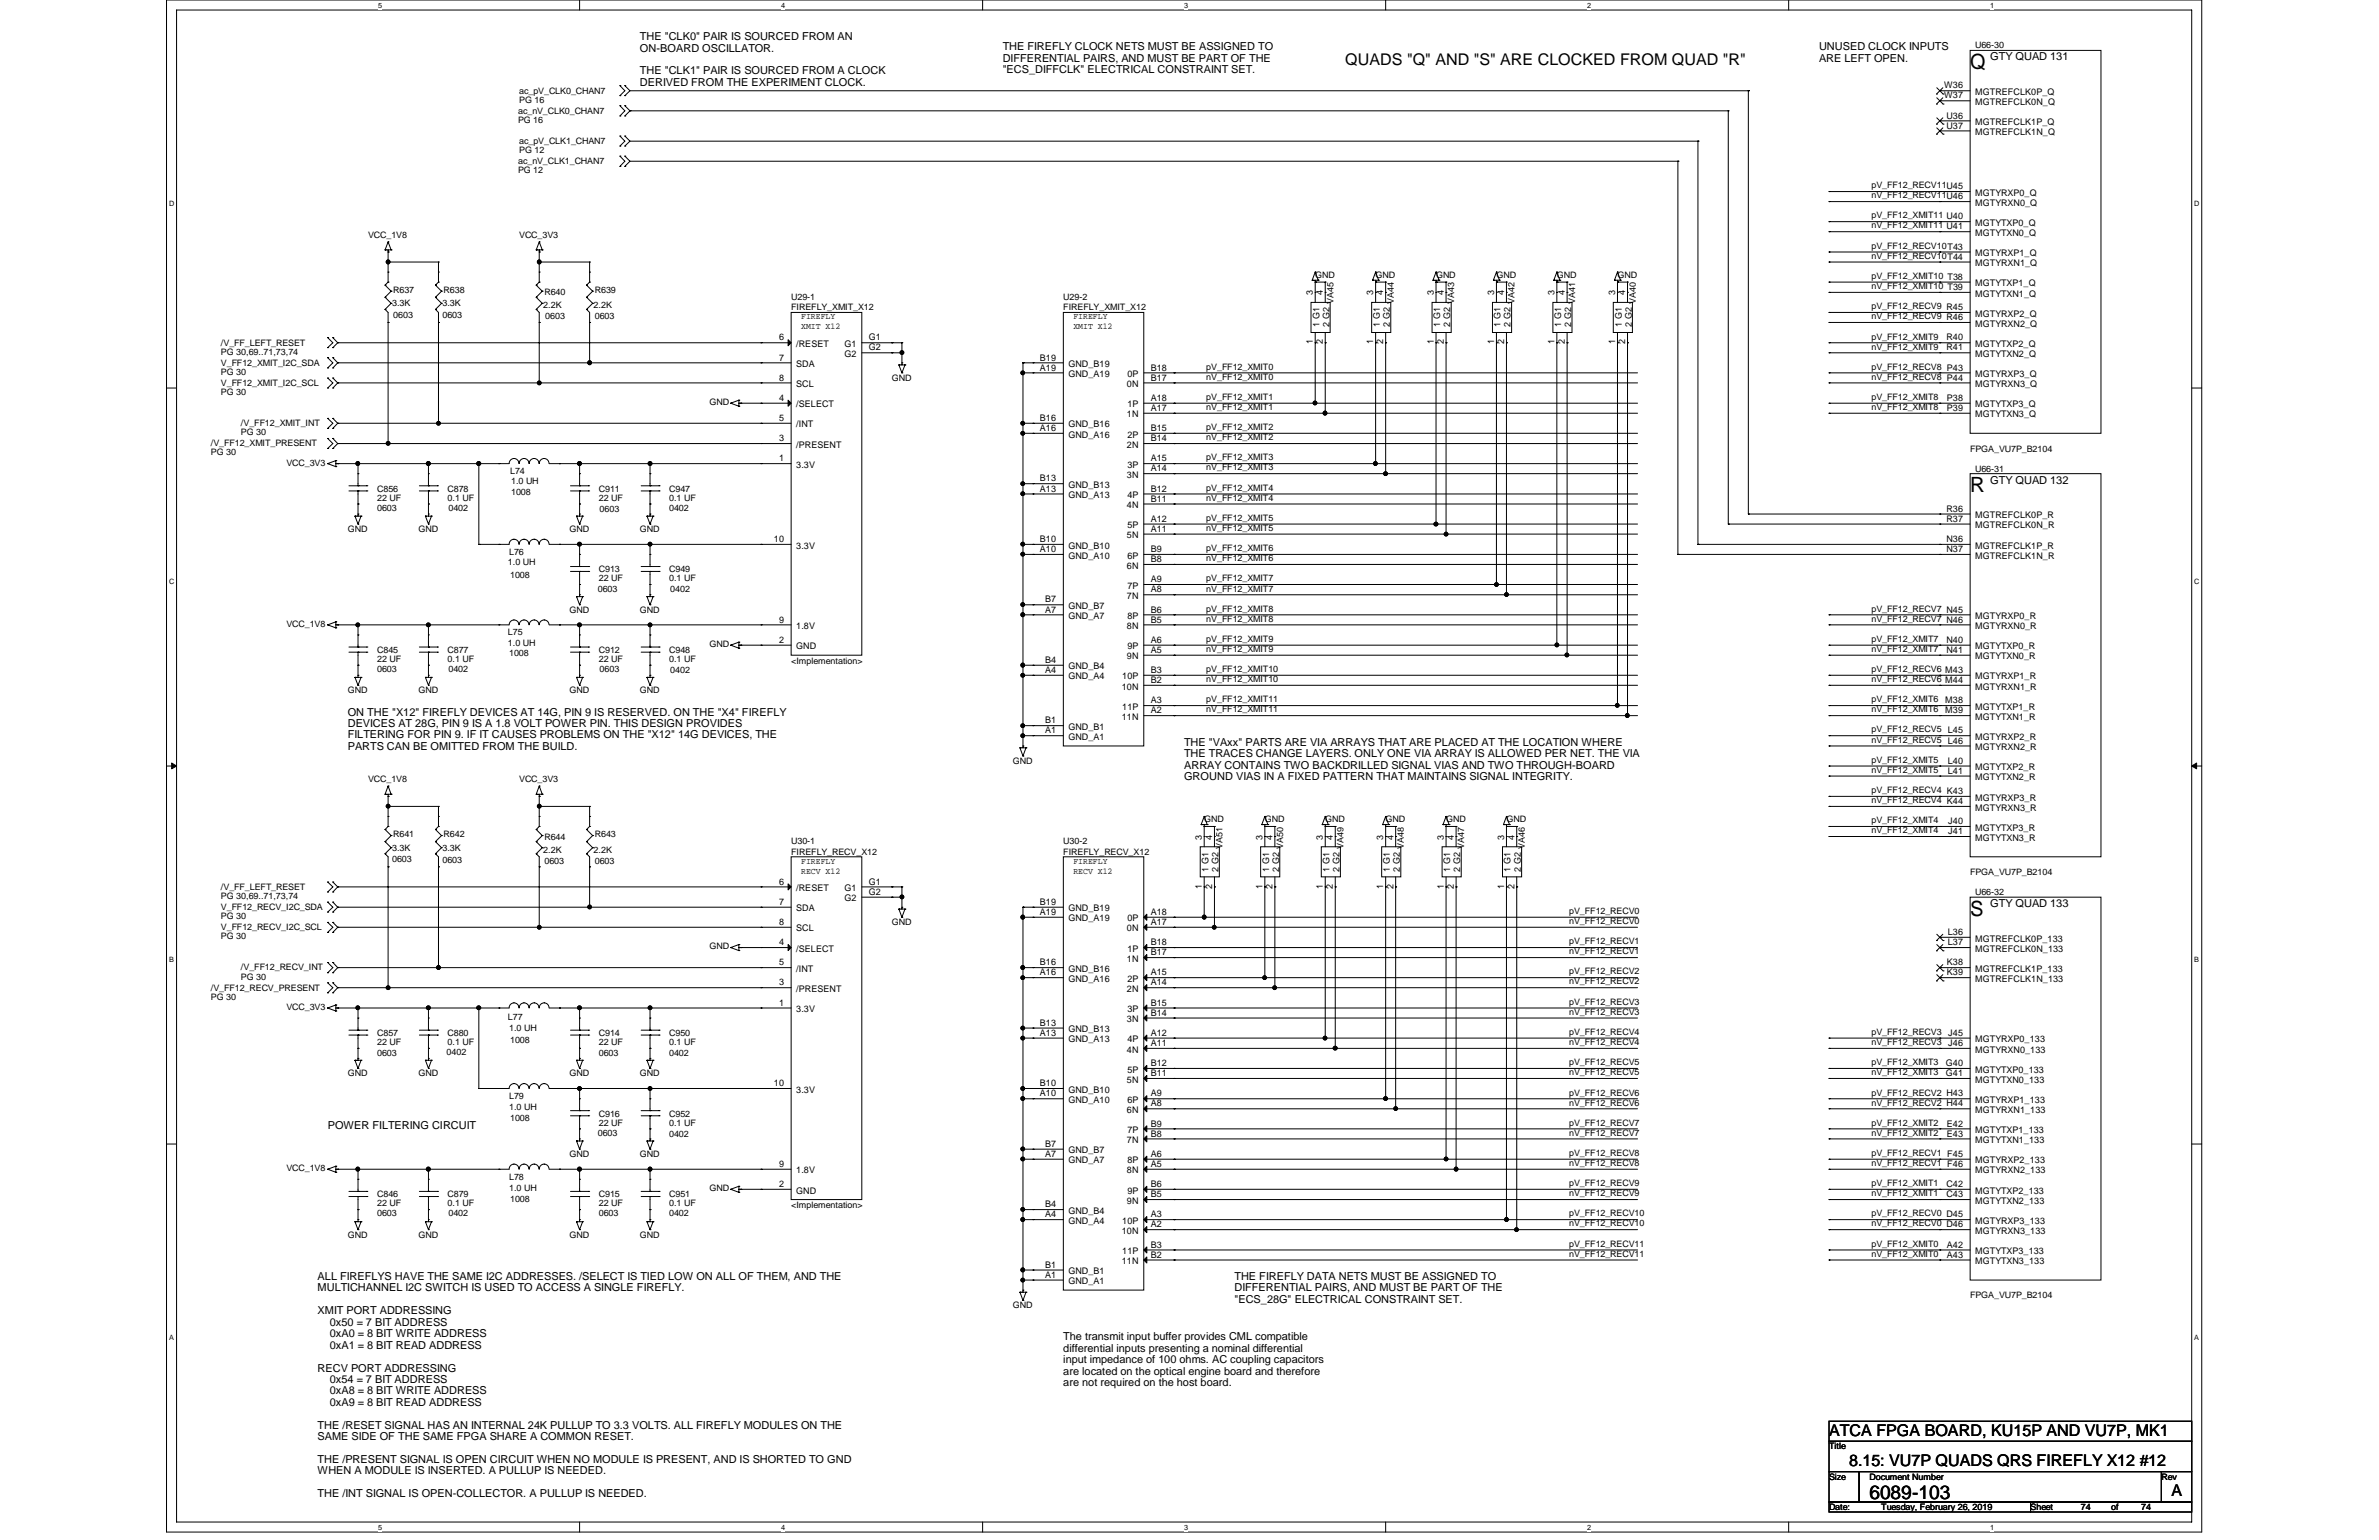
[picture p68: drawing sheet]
<svg xmlns="http://www.w3.org/2000/svg" width="432mm" height="279mm" viewBox="0 0 432 279" stroke-linecap="round" stroke-linejoin="round" font-family="sans-serif">
<defs><g id="words">
<g font-size="3.8">
<text x="357.6" y="12.5">Q</text>
<text x="357.6" y="89.3">R</text>
<text x="357.6" y="166.2">S</text>
</g>
<text font-size="3.5" x="339.3" y="271.9">6089-103</text>
<g font-size="2.9">
<text x="244.2" y="11.8">QUADS &quot;Q&quot; AND &quot;S&quot; ARE CLOCKED FROM QUAD &quot;R&quot;</text>
<text x="332" y="260.5">ATCA FPGA BOARD, KU15P AND VU7P, MK1</text>
<text x="335.6" y="266">8.15: VU7P QUADS QRS FIREFLY X12 #12</text>
<text x="394.2" y="271.4">A</text>
</g>
<g font-size="2">
<text x="116.2" y="7.3">THE &quot;CLK0&quot; PAIR IS SOURCED FROM AN</text>
<text x="116.2" y="9.4">ON-BOARD OSCILLATOR.</text>
<text x="182" y="9.1">THE FIREFLY CLOCK NETS MUST BE ASSIGNED TO</text>
<text x="182" y="11.2">DIFFERENTIAL PAIRS, AND MUST BE PART OF THE</text>
<text x="330.2" y="9.1">UNUSED CLOCK INPUTS</text>
<text x="330.2" y="11.2">ARE LEFT OPEN.</text>
<text x="361.2" y="11">GTY QUAD 131</text>
<text x="116.2" y="13.5">THE &quot;CLK1&quot; PAIR IS SOURCED FROM A CLOCK</text>
<text x="116.2" y="15.6">DERIVED FROM THE EXPERIMENT CLOCK.</text>
<text x="182" y="13.3">&quot;ECS_DIFFCLK&quot; ELECTRICAL CONSTRAINT SET.</text>
<text x="361.2" y="87.8">GTY QUAD 132</text>
<text x="63.1" y="129.8">ON THE &quot;X12&quot; FIREFLY DEVICES AT 14G, PIN 9 IS RESERVED. ON THE &quot;X4&quot; FIREFLY</text>
<text x="63.1" y="131.9">DEVICES AT 28G, PIN 9 IS A 1.8 VOLT POWER PIN. THIS DESIGN PROVIDES</text>
<text x="63.1" y="134">FILTERING FOR PIN 9. IF IT CAUSES PROBLEMS ON THE &quot;X12&quot; 14G DEVICES, THE</text>
<text x="63.1" y="136.1">PARTS CAN BE OMITTED FROM THE BUILD.</text>
<text x="214.9" y="135.3">THE &quot;VAxx&quot; PARTS ARE VIA ARRAYS THAT ARE PLACED AT THE LOCATION WHERE</text>
<text x="214.9" y="137.4">THE TRACES CHANGE LAYERS. ONLY ONE VIA ARRAY IS ALLOWED PER NET. THE VIA</text>
<text x="214.9" y="139.4">ARRAY CONTAINS TWO BACKDRILLED SIGNAL VIAS AND TWO THROUGH-BOARD</text>
<text x="214.9" y="141.5">GROUND VIAS IN A FIXED PATTERN THAT MAINTAINS SIGNAL INTEGRITY.</text>
<text x="361.2" y="164.6">GTY QUAD 133</text>
<text x="59.5" y="204.8">POWER FILTERING CIRCUIT</text>
<text x="57.7" y="232.2">ALL FIREFLYS HAVE THE SAME I2C ADDRESSES. /SELECT IS TIED LOW ON ALL OF THEM, AND THE</text>
<text x="224.1" y="232.2">THE FIREFLY DATA NETS MUST BE ASSIGNED TO</text>
<text x="57.7" y="234.3">MULTICHANNEL I2C SWITCH IS USED TO ACCESS A SINGLE FIREFLY.</text>
<text x="57.7" y="238.5">XMIT PORT ADDRESSING</text>
<text x="224.1" y="234.3">DIFFERENTIAL PAIRS, AND MUST BE PART OF THE</text>
<text x="224.1" y="236.4">&quot;ECS_28G&quot; ELECTRICAL CONSTRAINT SET.</text>
<text x="59.9" y="240.5">0x50 = 7 BIT ADDRESS</text>
<text x="59.9" y="242.6">0xA0 = 8 BIT WRITE ADDRESS</text>
<text x="59.9" y="244.7">0xA1 = 8 BIT READ ADDRESS</text>
<text x="193" y="243.2">The transmit input buffer provides CML compatible</text>
<text x="193" y="245.3">differential inputs presenting a nominal differential</text>
<text x="57.7" y="248.8">RECV PORT ADDRESSING</text>
<text x="59.9" y="250.9">0x54 = 7 BIT ADDRESS</text>
<text x="193" y="247.4">input impedance of 100 ohms. AC coupling capacitors</text>
<text x="193" y="249.4">are located on the optical engine board and therefore</text>
<text x="193" y="251.5">are not required on the host board.</text>
<text x="59.9" y="253">0xA8 = 8 BIT WRITE ADDRESS</text>
<text x="59.9" y="255.1">0xA9 = 8 BIT READ ADDRESS</text>
<text x="57.7" y="259.2">THE /RESET SIGNAL HAS AN INTERNAL 24K PULLUP TO 3.3 VOLTS. ALL FIREFLY MODULES ON THE</text>
<text x="57.7" y="261.3">SAME SIDE OF THE SAME FPGA SHARE A COMMON RESET.</text>
<text x="57.7" y="265.4">THE /PRESENT SIGNAL IS OPEN CIRCUIT WHEN NO MODULE IS PRESENT, AND IS SHORTED TO GND</text>
<text x="57.7" y="267.5">WHEN A MODULE IS INSERTED. A PULLUP IS NEEDED.</text>
<text x="57.7" y="271.7">THE /INT SIGNAL IS OPEN-COLLECTOR. A PULLUP IS NEEDED.</text>
</g>
<g font-size="1.7">
<text x="352.8" y="16">W36</text>
<text x="352.8" y="17.9">W37</text>
<text x="358.5" y="17.2">MGTREFCLK0P_Q</text>
<text x="353.3" y="21.5">U36</text>
<text x="353.3" y="23.3">U37</text>
<text x="358.5" y="19.1">MGTREFCLK0N_Q</text>
<text x="358.5" y="22.7">MGTREFCLK1P_Q</text>
<text x="358.5" y="24.5">MGTREFCLK1N_Q</text>
<text x="358.5" y="35.5">MGTYRXP0_Q</text>
<text x="358.5" y="37.3">MGTYRXN0_Q</text>
<text x="358.5" y="41">MGTYTXP0_Q</text>
<text x="358.5" y="46.5">MGTYRXP1_Q</text>
<text x="358.5" y="42.8">MGTYTXN0_Q</text>
<text x="238.3" y="53.6" transform="rotate(-90 238.3 53.6)">3</text>
<text x="240.1" y="53.6" transform="rotate(-90 240.1 53.6)">4</text>
<text x="249.3" y="53.6" transform="rotate(-90 249.3 53.6)">3</text>
<text x="251.1" y="53.6" transform="rotate(-90 251.1 53.6)">4</text>
<text x="260.2" y="53.6" transform="rotate(-90 260.2 53.6)">3</text>
<text x="262" y="53.6" transform="rotate(-90 262 53.6)">4</text>
<text x="271.2" y="53.6" transform="rotate(-90 271.2 53.6)">3</text>
<text x="273" y="53.6" transform="rotate(-90 273 53.6)">4</text>
<text x="282.2" y="53.6" transform="rotate(-90 282.2 53.6)">3</text>
<text x="284" y="53.6" transform="rotate(-90 284 53.6)">4</text>
<text x="293.2" y="53.6" transform="rotate(-90 293.2 53.6)">3</text>
<text x="295" y="53.6" transform="rotate(-90 295 53.6)">4</text>
<text x="358.5" y="48.3">MGTYRXN1_Q</text>
<text x="358.5" y="51.9">MGTYTXP1_Q</text>
<text x="358.5" y="53.8">MGTYTXN1_Q</text>
<text x="239.5" y="59.4" transform="rotate(-90 239.5 59.4)">1 G1</text>
<text x="241.3" y="59.4" transform="rotate(-90 241.3 59.4)">2 G2</text>
<text x="250.4" y="59.4" transform="rotate(-90 250.4 59.4)">1 G1</text>
<text x="252.3" y="59.4" transform="rotate(-90 252.3 59.4)">2 G2</text>
<text x="261.4" y="59.4" transform="rotate(-90 261.4 59.4)">1 G1</text>
<text x="263.2" y="59.4" transform="rotate(-90 263.2 59.4)">2 G2</text>
<text x="272.4" y="59.4" transform="rotate(-90 272.4 59.4)">1 G1</text>
<text x="274.2" y="59.4" transform="rotate(-90 274.2 59.4)">2 G2</text>
<text x="283.3" y="59.4" transform="rotate(-90 283.3 59.4)">1 G1</text>
<text x="285.2" y="59.4" transform="rotate(-90 285.2 59.4)">2 G2</text>
<text x="294.3" y="59.4" transform="rotate(-90 294.3 59.4)">1 G1</text>
<text x="296.2" y="59.4" transform="rotate(-90 296.2 59.4)">2 G2</text>
<text x="358.5" y="57.4">MGTYRXP2_Q</text>
<text x="358.5" y="59.3">MGTYRXN2_Q</text>
<text x="141.4" y="61.8">6</text>
<text x="141.4" y="65.4">7</text>
<text x="144.5" y="62.9">/RESET</text>
<text x="153.3" y="62.9">G1</text>
<text x="153.3" y="64.8">G2</text>
<text x="157.7" y="61.8">G1</text>
<text x="157.7" y="63.6">G2</text>
<text x="188.8" y="65.4">B19</text>
<text x="238.3" y="62.5" transform="rotate(-90 238.3 62.5)">1</text>
<text x="240.1" y="62.5" transform="rotate(-90 240.1 62.5)">2</text>
<text x="249.3" y="62.5" transform="rotate(-90 249.3 62.5)">1</text>
<text x="251.1" y="62.5" transform="rotate(-90 251.1 62.5)">2</text>
<text x="260.2" y="62.5" transform="rotate(-90 260.2 62.5)">1</text>
<text x="262" y="62.5" transform="rotate(-90 262 62.5)">2</text>
<text x="271.2" y="62.5" transform="rotate(-90 271.2 62.5)">1</text>
<text x="273" y="62.5" transform="rotate(-90 273 62.5)">2</text>
<text x="282.2" y="62.5" transform="rotate(-90 282.2 62.5)">1</text>
<text x="284" y="62.5" transform="rotate(-90 284 62.5)">2</text>
<text x="293.2" y="62.5" transform="rotate(-90 293.2 62.5)">1</text>
<text x="295" y="62.5" transform="rotate(-90 295 62.5)">2</text>
<text x="353.3" y="61.8">R40</text>
<text x="353.3" y="63.6">R41</text>
<text x="358.5" y="62.9">MGTYTXP2_Q</text>
<text x="358.5" y="64.8">MGTYTXN2_Q</text>
<text x="141.4" y="69">8</text>
<text x="144.5" y="66.6">SDA</text>
<text x="144.5" y="70.2">SCL</text>
<text x="188.8" y="67.2">A19</text>
<text x="193.9" y="66.6">GND_B19</text>
<text x="193.9" y="68.4">GND_A19</text>
<text x="204.6" y="70.2">0N</text>
<text x="204.6" y="68.4">0P</text>
<text x="208.9" y="67.2">B18</text>
<text x="208.9" y="69">B17</text>
<text x="358.5" y="68.4">MGTYRXP3_Q</text>
<text x="358.5" y="70.2">MGTYRXN3_Q</text>
<text x="141.4" y="72.7">4</text>
<text x="141.4" y="76.4">5</text>
<text x="144.5" y="73.9">/SELECT</text>
<text x="144.5" y="77.6">/INT</text>
<text x="188.8" y="76.4">B16</text>
<text x="193.9" y="77.6">GND_B16</text>
<text x="204.6" y="75.7">1N</text>
<text x="204.6" y="73.9">1P</text>
<text x="208.9" y="72.7">A18</text>
<text x="208.9" y="74.5">A17</text>
<text x="353.4" y="72.7">P38</text>
<text x="353.4" y="74.5">P39</text>
<text x="358.5" y="73.9">MGTYTXP3_Q</text>
<text x="358.5" y="75.7">MGTYTXN3_Q</text>
<text x="141.4" y="83.7">1</text>
<text x="141.4" y="80.1">3</text>
<text x="144.5" y="81.2">/PRESENT</text>
<text x="188.8" y="78.2">A16</text>
<text x="193.9" y="79.4">GND_A16</text>
<text x="204.6" y="81.2">2N</text>
<text x="204.6" y="79.4">2P</text>
<text x="208.9" y="78.2">B15</text>
<text x="208.9" y="80.1">B14</text>
<text x="208.9" y="83.7">A15</text>
<text x="144.5" y="84.9">3.3V</text>
<text x="188.8" y="87.3">B13</text>
<text x="188.8" y="89.2">A13</text>
<text x="193.9" y="88.5">GND_B13</text>
<text x="204.6" y="86.7">3N</text>
<text x="204.6" y="84.9">3P</text>
<text x="208.9" y="85.5">A14</text>
<text x="208.9" y="89.2">B12</text>
<text x="193.9" y="90.4">GND_A13</text>
<text x="204.6" y="92.2">4N</text>
<text x="204.6" y="90.4">4P</text>
<text x="204.6" y="95.8">5P</text>
<text x="208.9" y="91">B11</text>
<text x="208.9" y="94.7">A12</text>
<text x="353.3" y="92.8">R36</text>
<text x="353.3" y="94.7">R37</text>
<text x="358.5" y="94">MGTREFCLK0P_R</text>
<text x="358.5" y="95.8">MGTREFCLK0N_R</text>
<text x="140.5" y="98.3">10</text>
<text x="144.5" y="99.5">3.3V</text>
<text x="188.8" y="98.3">B10</text>
<text x="188.8" y="100.2">A10</text>
<text x="193.9" y="99.5">GND_B10</text>
<text x="193.9" y="101.3">GND_A10</text>
<text x="204.6" y="97.7">5N</text>
<text x="204.6" y="101.3">6P</text>
<text x="208.9" y="96.5">A11</text>
<text x="208.9" y="100.2">B9</text>
<text x="208.9" y="102">B8</text>
<text x="353.3" y="98.3">N36</text>
<text x="353.3" y="100.2">N37</text>
<text x="358.5" y="99.5">MGTREFCLK1P_R</text>
<text x="358.5" y="101.3">MGTREFCLK1N_R</text>
<text x="204.6" y="103.2">6N</text>
<text x="204.6" y="106.8">7P</text>
<text x="208.9" y="105.6">A9</text>
<text x="208.9" y="107.5">A8</text>
<text x="141.4" y="112.9">9</text>
<text x="189.7" y="109.3">B7</text>
<text x="189.7" y="111.1">A7</text>
<text x="193.9" y="110.5">GND_B7</text>
<text x="193.9" y="112.3">GND_A7</text>
<text x="204.6" y="108.7">7N</text>
<text x="204.6" y="112.3">8P</text>
<text x="208.9" y="111.1">B6</text>
<text x="208.9" y="112.9">B5</text>
<text x="358.5" y="112.3">MGTYRXP0_R</text>
<text x="141.4" y="116.6">2</text>
<text x="144.5" y="117.8">GND</text>
<text x="144.5" y="114.1">1.8V</text>
<text x="204.6" y="114.1">8N</text>
<text x="204.6" y="119.6">9N</text>
<text x="204.6" y="117.8">9P</text>
<text x="208.9" y="116.6">A6</text>
<text x="208.9" y="118.4">A5</text>
<text x="353.3" y="116.6">N40</text>
<text x="353.3" y="118.4">N41</text>
<text x="358.5" y="114.1">MGTYRXN0_R</text>
<text x="358.5" y="117.8">MGTYTXP0_R</text>
<text x="358.5" y="119.6">MGTYTXN0_R</text>
<text x="189.7" y="120.3">B4</text>
<text x="189.7" y="122.1">A4</text>
<text x="193.9" y="121.5">GND_B4</text>
<text x="193.9" y="123.3">GND_A4</text>
<text x="203.6" y="125.1">10N</text>
<text x="203.7" y="123.3">10P</text>
<text x="208.9" y="122.1">B3</text>
<text x="208.9" y="123.9">B2</text>
<text x="358.5" y="123.3">MGTYRXP1_R</text>
<text x="358.5" y="125.1">MGTYRXN1_R</text>
<text x="189.7" y="131.2">B1</text>
<text x="203.6" y="130.6">11N</text>
<text x="203.7" y="128.8">11P</text>
<text x="208.9" y="127.6">A3</text>
<text x="208.9" y="129.4">A2</text>
<text x="353.1" y="127.6">M38</text>
<text x="353.1" y="129.4">M39</text>
<text x="358.5" y="128.8">MGTYTXP1_R</text>
<text x="358.5" y="130.6">MGTYTXN1_R</text>
<text x="189.7" y="133.1">A1</text>
<text x="193.9" y="132.4">GND_B1</text>
<text x="193.9" y="134.2">GND_A1</text>
<text x="358.5" y="134.2">MGTYRXP2_R</text>
<text x="358.5" y="136.1">MGTYRXN2_R</text>
<text x="353.5" y="138.6">L40</text>
<text x="353.5" y="140.4">L41</text>
<text x="358.5" y="139.7">MGTYTXP2_R</text>
<text x="358.5" y="141.6">MGTYTXN2_R</text>
<text x="353.6" y="149.5">J40</text>
<text x="358.5" y="145.2">MGTYRXP3_R</text>
<text x="358.5" y="147.1">MGTYRXN3_R</text>
<text x="218.1" y="152.4" transform="rotate(-90 218.1 152.4)">3</text>
<text x="220" y="152.4" transform="rotate(-90 220 152.4)">4</text>
<text x="229.2" y="152.4" transform="rotate(-90 229.2 152.4)">3</text>
<text x="231" y="152.4" transform="rotate(-90 231 152.4)">4</text>
<text x="240.1" y="152.4" transform="rotate(-90 240.1 152.4)">3</text>
<text x="241.9" y="152.4" transform="rotate(-90 241.9 152.4)">4</text>
<text x="251.1" y="152.4" transform="rotate(-90 251.1 152.4)">3</text>
<text x="252.9" y="152.4" transform="rotate(-90 252.9 152.4)">4</text>
<text x="262" y="152.4" transform="rotate(-90 262 152.4)">3</text>
<text x="263.9" y="152.4" transform="rotate(-90 263.9 152.4)">4</text>
<text x="273" y="152.4" transform="rotate(-90 273 152.4)">3</text>
<text x="274.9" y="152.4" transform="rotate(-90 274.9 152.4)">4</text>
<text x="353.6" y="151.3">J41</text>
<text x="358.5" y="150.7">MGTYTXP3_R</text>
<text x="358.5" y="152.5">MGTYTXN3_R</text>
<text x="141.4" y="160.5">6</text>
<text x="144.5" y="161.7">/RESET</text>
<text x="153.3" y="161.7">G1</text>
<text x="157.7" y="160.5">G1</text>
<text x="218.1" y="161.2" transform="rotate(-90 218.1 161.2)">1</text>
<text x="219.3" y="158.2" transform="rotate(-90 219.3 158.2)">1 G1</text>
<text x="220" y="161.2" transform="rotate(-90 220 161.2)">2</text>
<text x="221.2" y="158.2" transform="rotate(-90 221.2 158.2)">2 G2</text>
<text x="229.2" y="161.2" transform="rotate(-90 229.2 161.2)">1</text>
<text x="230.3" y="158.2" transform="rotate(-90 230.3 158.2)">1 G1</text>
<text x="231" y="161.2" transform="rotate(-90 231 161.2)">2</text>
<text x="232.2" y="158.2" transform="rotate(-90 232.2 158.2)">2 G2</text>
<text x="240.1" y="161.2" transform="rotate(-90 240.1 161.2)">1</text>
<text x="241.3" y="158.2" transform="rotate(-90 241.3 158.2)">1 G1</text>
<text x="241.9" y="161.2" transform="rotate(-90 241.9 161.2)">2</text>
<text x="243.1" y="158.2" transform="rotate(-90 243.1 158.2)">2 G2</text>
<text x="251.1" y="161.2" transform="rotate(-90 251.1 161.2)">1</text>
<text x="252.3" y="158.2" transform="rotate(-90 252.3 158.2)">1 G1</text>
<text x="252.9" y="161.2" transform="rotate(-90 252.9 161.2)">2</text>
<text x="254.1" y="158.2" transform="rotate(-90 254.1 158.2)">2 G2</text>
<text x="262" y="161.2" transform="rotate(-90 262 161.2)">1</text>
<text x="263.2" y="158.2" transform="rotate(-90 263.2 158.2)">1 G1</text>
<text x="263.9" y="161.2" transform="rotate(-90 263.9 161.2)">2</text>
<text x="265" y="158.2" transform="rotate(-90 265 158.2)">2 G2</text>
<text x="273" y="161.2" transform="rotate(-90 273 161.2)">1</text>
<text x="274.2" y="158.2" transform="rotate(-90 274.2 158.2)">1 G1</text>
<text x="274.9" y="161.2" transform="rotate(-90 274.9 161.2)">2</text>
<text x="276.1" y="158.2" transform="rotate(-90 276.1 158.2)">2 G2</text>
<text x="141.4" y="164.2">7</text>
<text x="141.4" y="167.8">8</text>
<text x="144.5" y="165.4">SDA</text>
<text x="153.3" y="163.5">G2</text>
<text x="157.7" y="162.3">G2</text>
<text x="188.8" y="164.2">B19</text>
<text x="188.8" y="166">A19</text>
<text x="193.9" y="165.4">GND_B19</text>
<text x="193.9" y="167.2">GND_A19</text>
<text x="204.6" y="167.2">0P</text>
<text x="208.9" y="166">A18</text>
<text x="208.9" y="167.8">A17</text>
<text x="141.4" y="171.5">4</text>
<text x="144.5" y="172.7">/SELECT</text>
<text x="144.5" y="169">SCL</text>
<text x="204.6" y="169">0N</text>
<text x="204.6" y="172.7">1P</text>
<text x="208.9" y="171.5">B18</text>
<text x="208.9" y="173.3">B17</text>
<text x="353.5" y="171.5">L37</text>
<text x="353.5" y="169.6">L36</text>
<text x="358.5" y="172.7">MGTREFCLK0N_133</text>
<text x="358.5" y="170.8">MGTREFCLK0P_133</text>
<text x="141.4" y="178.8">3</text>
<text x="141.4" y="175.1">5</text>
<text x="144.5" y="180">/PRESENT</text>
<text x="144.5" y="176.3">/INT</text>
<text x="188.8" y="175.1">B16</text>
<text x="188.8" y="177">A16</text>
<text x="193.9" y="176.3">GND_B16</text>
<text x="193.9" y="178.1">GND_A16</text>
<text x="204.6" y="174.5">1N</text>
<text x="204.6" y="180">2N</text>
<text x="204.6" y="178.1">2P</text>
<text x="208.9" y="177">A15</text>
<text x="208.9" y="178.8">A14</text>
<text x="353.4" y="177">K39</text>
<text x="353.4" y="175.1">K38</text>
<text x="358.5" y="178.1">MGTREFCLK1N_133</text>
<text x="358.5" y="176.3">MGTREFCLK1P_133</text>
<text x="141.4" y="182.5">1</text>
<text x="144.5" y="183.6">3.3V</text>
<text x="204.6" y="185.5">3N</text>
<text x="204.6" y="183.6">3P</text>
<text x="208.9" y="182.5">B15</text>
<text x="208.9" y="184.3">B14</text>
<text x="188.8" y="186.1">B13</text>
<text x="188.8" y="187.9">A13</text>
<text x="193.9" y="187.3">GND_B13</text>
<text x="193.9" y="189.1">GND_A13</text>
<text x="204.6" y="191">4N</text>
<text x="204.6" y="189.1">4P</text>
<text x="208.9" y="187.9">A12</text>
<text x="208.9" y="189.8">A11</text>
<text x="353.6" y="189.8">J46</text>
<text x="353.6" y="187.9">J45</text>
<text x="358.5" y="191">MGTYRXN0_133</text>
<text x="358.5" y="189.1">MGTYRXP0_133</text>
<text x="140.5" y="197.1">10</text>
<text x="188.8" y="197.1">B10</text>
<text x="204.6" y="196.4">5N</text>
<text x="204.6" y="194.6">5P</text>
<text x="208.9" y="193.4">B12</text>
<text x="208.9" y="195.2">B11</text>
<text x="353.2" y="195.2">G41</text>
<text x="353.2" y="193.4">G40</text>
<text x="358.5" y="196.4">MGTYTXN0_133</text>
<text x="358.5" y="194.6">MGTYTXP0_133</text>
<text x="144.5" y="198.2">3.3V</text>
<text x="188.8" y="198.9">A10</text>
<text x="193.9" y="198.2">GND_B10</text>
<text x="193.9" y="200.1">GND_A10</text>
<text x="204.6" y="201.9">6N</text>
<text x="204.6" y="200.1">6P</text>
<text x="208.9" y="198.9">A9</text>
<text x="208.9" y="200.7">A8</text>
<text x="358.5" y="201.9">MGTYRXN1_133</text>
<text x="358.5" y="200.1">MGTYRXP1_133</text>
<text x="189.7" y="208.1">B7</text>
<text x="189.7" y="209.9">A7</text>
<text x="193.9" y="209.3">GND_B7</text>
<text x="204.6" y="207.4">7N</text>
<text x="204.6" y="205.6">7P</text>
<text x="208.9" y="204.4">B9</text>
<text x="208.9" y="206.2">B8</text>
<text x="208.9" y="209.9">A6</text>
<text x="353.4" y="206.2">E43</text>
<text x="353.4" y="204.4">E42</text>
<text x="358.5" y="207.4">MGTYTXN1_133</text>
<text x="358.5" y="205.6">MGTYTXP1_133</text>
<text x="141.4" y="215.3">2</text>
<text x="141.4" y="211.7">9</text>
<text x="144.5" y="212.9">1.8V</text>
<text x="193.9" y="211.1">GND_A7</text>
<text x="204.6" y="212.9">8N</text>
<text x="204.6" y="211.1">8P</text>
<text x="208.9" y="211.7">A5</text>
<text x="208.9" y="215.3">B6</text>
<text x="353.3" y="215.3">C42</text>
<text x="358.5" y="212.9">MGTYRXN2_133</text>
<text x="358.5" y="211.1">MGTYRXP2_133</text>
<text x="144.5" y="216.5">GND</text>
<text x="189.7" y="219">B4</text>
<text x="189.7" y="220.9">A4</text>
<text x="193.9" y="220.2">GND_B4</text>
<text x="204.6" y="218.4">9N</text>
<text x="204.6" y="216.5">9P</text>
<text x="208.9" y="217.2">B5</text>
<text x="208.9" y="220.9">A3</text>
<text x="353.3" y="217.2">C43</text>
<text x="358.5" y="218.4">MGTYTXN2_133</text>
<text x="358.5" y="216.5">MGTYTXP2_133</text>
<text x="193.9" y="222">GND_A4</text>
<text x="203.6" y="223.9">10N</text>
<text x="203.7" y="222">10P</text>
<text x="203.7" y="227.5">11P</text>
<text x="208.9" y="222.7">A2</text>
<text x="208.9" y="226.4">B3</text>
<text x="353.4" y="226.4">A42</text>
<text x="358.5" y="223.9">MGTYRXN3_133</text>
<text x="358.5" y="222">MGTYRXP3_133</text>
<text x="358.5" y="227.5">MGTYTXP3_133</text>
<text x="189.7" y="230">B1</text>
<text x="189.7" y="231.8">A1</text>
<text x="193.9" y="231.2">GND_B1</text>
<text x="193.9" y="233">GND_A1</text>
<text x="203.6" y="229.4">11N</text>
<text x="208.9" y="228.2">B2</text>
<text x="353.4" y="228.2">A43</text>
<text x="358.5" y="229.4">MGTYTXN3_133</text>
</g>
<g font-size="1.6">
<text x="358.5" y="8.8">U66-30</text>
<text x="94.2" y="17">ac_pV_CLK0_CHAN7</text>
<text x="94" y="20.6">ac_nV_CLK0_CHAN7</text>
<text x="94" y="22.3">PG 16</text>
<text x="94.2" y="18.6">PG 16</text>
<text x="94" y="29.8">ac_nV_CLK1_CHAN7</text>
<text x="94.2" y="26.1">ac_pV_CLK1_CHAN7</text>
<text x="94.2" y="27.8">PG 12</text>
<text x="94" y="31.4">PG 12</text>
<text x="339.7" y="34.2">pV_FF12_RECV11U45</text>
<text x="339.7" y="36">nV_FF12_RECV11U46</text>
<text x="339.7" y="39.6">pV_FF12_XMIT11 U40</text>
<text x="339.7" y="41.4">nV_FF12_XMIT11 U41</text>
<text x="66.8" y="43.1">VCC_1V8</text>
<text x="94.2" y="43.1">VCC_3V3</text>
<text x="339.7" y="45.1">pV_FF12_RECV10T43</text>
<text x="339.7" y="46.9">nV_FF12_RECV10T44</text>
<text x="71.4" y="53.2">R637</text>
<text x="80.5" y="53.2">R638</text>
<text x="98.8" y="53.6">R640</text>
<text x="107.9" y="53.2">R639</text>
<text x="238.7" y="50.5">GND</text>
<text x="249.7" y="50.5">GND</text>
<text x="260.6" y="50.5">GND</text>
<text x="271.6" y="50.5">GND</text>
<text x="282.6" y="50.5">GND</text>
<text x="293.6" y="50.5">GND</text>
<text x="339.7" y="50.6">pV_FF12_XMIT10 T38</text>
<text x="339.7" y="52.5">nV_FF12_XMIT10 T39</text>
<text x="71.2" y="55.6">3.3K</text>
<text x="71.4" y="57.7">0603</text>
<text x="80.3" y="55.6">3.3K</text>
<text x="80.3" y="57.7">0603</text>
<text x="98.6" y="55.9">2.2K</text>
<text x="99" y="58">0603</text>
<text x="107.7" y="55.9">2.2K</text>
<text x="107.9" y="58">0603</text>
<text x="143.6" y="56.3">FIREFLY_XMIT_X12</text>
<text x="143.6" y="54.5">U29-1</text>
<text x="145.4" y="58">FIREFLY</text>
<text x="145.4" y="59.8">XMIT X12</text>
<text x="193" y="56.3">FIREFLY_XMIT_X12</text>
<text x="193" y="54.5">U29-2</text>
<text x="194.8" y="58">FIREFLY</text>
<text x="194.8" y="59.8">XMIT X12</text>
<text x="242" y="55.2" transform="rotate(-90 242 55.2)">VA45</text>
<text x="253" y="55.2" transform="rotate(-90 253 55.2)">VA44</text>
<text x="263.9" y="55.2" transform="rotate(-90 263.9 55.2)">VA43</text>
<text x="274.9" y="55.2" transform="rotate(-90 274.9 55.2)">VA42</text>
<text x="285.9" y="55.2" transform="rotate(-90 285.9 55.2)">VA41</text>
<text x="296.9" y="55.2" transform="rotate(-90 296.9 55.2)">VA40</text>
<text x="339.7" y="56.1">pV_FF12_RECV9 R45</text>
<text x="339.7" y="57.9">nV_FF12_RECV9 R46</text>
<text x="40.1" y="62.7">/V_FF_LEFT_RESET</text>
<text x="40.1" y="64.3">PG 30,69..71,73,74</text>
<text x="339.7" y="61.6">pV_FF12_XMIT9</text>
<text x="339.7" y="63.4">nV_FF12_XMIT9</text>
<text x="40.1" y="66.3">V_FF12_XMIT_I2C_SDA</text>
<text x="40.1" y="68">PG 30</text>
<text x="40.1" y="70">V_FF12_XMIT_I2C_SCL</text>
<text x="40.1" y="71.7">PG 30</text>
<text x="161.9" y="69.1">GND</text>
<text x="218.9" y="67.1">pV_FF12_XMIT0</text>
<text x="218.9" y="68.9">nV_FF12_XMIT0</text>
<text x="339.7" y="67.1">pV_FF12_RECV8 P43</text>
<text x="339.7" y="68.9">nV_FF12_RECV8 P44</text>
<text x="43.7" y="77.3">/V_FF12_XMIT_INT</text>
<text x="128.8" y="73.5">GND</text>
<text x="218.9" y="72.6">pV_FF12_XMIT1</text>
<text x="218.9" y="74.4">nV_FF12_XMIT1</text>
<text x="339.7" y="72.6">pV_FF12_XMIT8</text>
<text x="339.7" y="74.4">nV_FF12_XMIT8</text>
<text x="38.3" y="81">/V_FF12_XMIT_PRESENT</text>
<text x="38.3" y="82.6">PG 30</text>
<text x="43.7" y="79">PG 30</text>
<text x="218.9" y="78">pV_FF12_XMIT2</text>
<text x="218.9" y="79.9">nV_FF12_XMIT2</text>
<text x="218.9" y="83.5">pV_FF12_XMIT3</text>
<text x="357.6" y="81.9">FPGA_VU7P_B2104</text>
<text x="52" y="84.5">VCC_3V3</text>
<text x="68.5" y="89.2">C856</text>
<text x="81.2" y="89.2">C878</text>
<text x="92.6" y="85.9">L74</text>
<text x="92.8" y="87.8">1.0 UH</text>
<text x="92.8" y="89.7">1008</text>
<text x="108.7" y="89.2">C911</text>
<text x="121.5" y="89.2">C947</text>
<text x="218.9" y="85.3">nV_FF12_XMIT3</text>
<text x="218.9" y="89">pV_FF12_XMIT4</text>
<text x="358.5" y="85.6">U66-31</text>
<text x="68.5" y="90.8">22 UF</text>
<text x="68.5" y="92.7">0603</text>
<text x="81.2" y="90.8">0.1 UF</text>
<text x="81.4" y="92.7">0402</text>
<text x="108.7" y="90.8">22 UF</text>
<text x="108.8" y="92.9">0603</text>
<text x="121.5" y="90.8">0.1 UF</text>
<text x="121.5" y="92.7">0402</text>
<text x="218.9" y="90.8">nV_FF12_XMIT4</text>
<text x="218.9" y="94.5">pV_FF12_XMIT5</text>
<text x="63.1" y="96.5">GND</text>
<text x="75.9" y="96.5">GND</text>
<text x="92.4" y="100.8">L76</text>
<text x="103.4" y="96.5">GND</text>
<text x="116.2" y="96.5">GND</text>
<text x="218.9" y="100">pV_FF12_XMIT6</text>
<text x="218.9" y="101.8">nV_FF12_XMIT6</text>
<text x="218.9" y="96.3">nV_FF12_XMIT5</text>
<text x="92.2" y="102.6">1.0 UH</text>
<text x="92.6" y="104.8">1008</text>
<text x="108.5" y="107.3">0603</text>
<text x="108.7" y="103.8">C913</text>
<text x="108.7" y="105.5">22 UF</text>
<text x="121.5" y="103.8">C949</text>
<text x="121.5" y="105.5">0.1 UF</text>
<text x="121.7" y="107.5">0402</text>
<text x="218.9" y="105.5">pV_FF12_XMIT7</text>
<text x="218.9" y="107.3">nV_FF12_XMIT7</text>
<text x="52" y="113.7">VCC_1V8</text>
<text x="103.4" y="111.2">GND</text>
<text x="116.2" y="111.2">GND</text>
<text x="218.9" y="111">pV_FF12_XMIT8</text>
<text x="218.9" y="112.8">nV_FF12_XMIT8</text>
<text x="339.7" y="111">pV_FF12_RECV7 N45</text>
<text x="339.7" y="112.8">nV_FF12_RECV7 N46</text>
<text x="68.5" y="118.5">C845</text>
<text x="81.2" y="118.5">C877</text>
<text x="92.2" y="115.2">L75</text>
<text x="92.2" y="117.2">1.0 UH</text>
<text x="92.4" y="119">1008</text>
<text x="108.7" y="118.5">C912</text>
<text x="121.5" y="118.5">C948</text>
<text x="128.8" y="117.4">GND</text>
<text x="218.9" y="116.5">pV_FF12_XMIT9</text>
<text x="218.9" y="118.3">nV_FF12_XMIT9</text>
<text x="339.7" y="116.5">pV_FF12_XMIT7</text>
<text x="339.7" y="118.3">nV_FF12_XMIT7</text>
<text x="63.1" y="125.8">GND</text>
<text x="68.5" y="120.1">22 UF</text>
<text x="68.5" y="122">0603</text>
<text x="75.9" y="125.8">GND</text>
<text x="81.2" y="120.1">0.1 UF</text>
<text x="81.4" y="122">0402</text>
<text x="103.4" y="125.8">GND</text>
<text x="108.7" y="120.1">22 UF</text>
<text x="108.8" y="122">0603</text>
<text x="116.2" y="125.8">GND</text>
<text x="121.5" y="120.1">0.1 UF</text>
<text x="121.7" y="122.1">0402</text>
<text x="143.6" y="120.5">&lt;Implementation&gt;</text>
<text x="218.9" y="121.9">pV_FF12_XMIT10</text>
<text x="218.9" y="123.7">nV_FF12_XMIT10</text>
<text x="339.7" y="121.9">pV_FF12_RECV6 M43</text>
<text x="339.7" y="123.7">nV_FF12_RECV6 M44</text>
<text x="218.9" y="127.4">pV_FF12_XMIT11</text>
<text x="218.9" y="129.2">nV_FF12_XMIT11</text>
<text x="339.7" y="127.4">pV_FF12_XMIT6</text>
<text x="339.7" y="129.2">nV_FF12_XMIT6</text>
<text x="339.7" y="132.9">pV_FF12_RECV5 L45</text>
<text x="339.7" y="134.7">nV_FF12_RECV5 L46</text>
<text x="66.8" y="141.9">VCC_1V8</text>
<text x="94.2" y="141.9">VCC_3V3</text>
<text x="183.9" y="138.6">GND</text>
<text x="339.7" y="138.4">pV_FF12_XMIT5</text>
<text x="339.7" y="140.2">nV_FF12_XMIT5</text>
<text x="339.7" y="143.9">pV_FF12_RECV4 K43</text>
<text x="218.6" y="149.2">GND</text>
<text x="229.6" y="149.2">GND</text>
<text x="240.5" y="149.2">GND</text>
<text x="251.5" y="149.2">GND</text>
<text x="262.5" y="149.2">GND</text>
<text x="273.4" y="149.2">GND</text>
<text x="339.7" y="145.7">nV_FF12_RECV4 K44</text>
<text x="339.7" y="149.4">pV_FF12_XMIT4</text>
<text x="71.2" y="154.3">3.3K</text>
<text x="71.4" y="151.9">R641</text>
<text x="80.3" y="154.3">3.3K</text>
<text x="80.5" y="151.9">R642</text>
<text x="98.6" y="154.7">2.2K</text>
<text x="98.8" y="152.3">R644</text>
<text x="107.7" y="154.7">2.2K</text>
<text x="107.9" y="151.9">R643</text>
<text x="143.6" y="155.1">FIREFLY_RECV_X12</text>
<text x="143.6" y="153.2">U30-1</text>
<text x="193" y="155.1">FIREFLY_RECV_X12</text>
<text x="193" y="153.2">U30-2</text>
<text x="221.9" y="154" transform="rotate(-90 221.9 154)">VA51</text>
<text x="232.9" y="154" transform="rotate(-90 232.9 154)">VA50</text>
<text x="243.8" y="154" transform="rotate(-90 243.8 154)">VA49</text>
<text x="254.8" y="154" transform="rotate(-90 254.8 154)">VA48</text>
<text x="265.8" y="154" transform="rotate(-90 265.8 154)">VA47</text>
<text x="276.8" y="154" transform="rotate(-90 276.8 154)">VA46</text>
<text x="339.7" y="151.2">nV_FF12_XMIT4</text>
<text x="40.1" y="161.5">/V_FF_LEFT_RESET</text>
<text x="71.2" y="156.3">0603</text>
<text x="80.3" y="156.5">0603</text>
<text x="98.8" y="156.7">0603</text>
<text x="107.9" y="156.7">0603</text>
<text x="145.4" y="156.7">FIREFLY</text>
<text x="145.4" y="158.5">RECV X12</text>
<text x="194.8" y="156.7">FIREFLY</text>
<text x="194.8" y="158.5">RECV X12</text>
<text x="357.6" y="158.7">FPGA_VU7P_B2104</text>
<text x="40.1" y="163.1">PG 30,69..71,73,74</text>
<text x="40.1" y="165.1">V_FF12_RECV_I2C_SDA</text>
<text x="40.1" y="166.8">PG 30</text>
<text x="161.9" y="167.9">GND</text>
<text x="284.8" y="165.8">pV_FF12_RECV0</text>
<text x="284.8" y="167.6">nV_FF12_RECV0</text>
<text x="358.5" y="162.3">U66-32</text>
<text x="40.1" y="168.8">V_FF12_RECV_I2C_SCL</text>
<text x="40.1" y="170.4">PG 30</text>
<text x="128.8" y="172.3">GND</text>
<text x="284.8" y="171.3">pV_FF12_RECV1</text>
<text x="284.8" y="173.1">nV_FF12_RECV1</text>
<text x="38.3" y="179.7">/V_FF12_RECV_PRESENT</text>
<text x="43.7" y="176.1">/V_FF12_RECV_INT</text>
<text x="43.7" y="177.7">PG 30</text>
<text x="284.8" y="176.8">pV_FF12_RECV2</text>
<text x="284.8" y="178.6">nV_FF12_RECV2</text>
<text x="38.3" y="181.4">PG 30</text>
<text x="52" y="183.2">VCC_3V3</text>
<text x="92.2" y="185">L77</text>
<text x="284.8" y="182.3">pV_FF12_RECV3</text>
<text x="284.8" y="184.1">nV_FF12_RECV3</text>
<text x="68.5" y="188">C857</text>
<text x="68.5" y="189.6">22 UF</text>
<text x="68.5" y="191.6">0603</text>
<text x="81.1" y="191.4">0402</text>
<text x="81.2" y="188">C880</text>
<text x="81.2" y="189.6">0.1 UF</text>
<text x="92.4" y="187.1">1.0 UH</text>
<text x="92.6" y="189.2">1008</text>
<text x="108.7" y="188">C914</text>
<text x="108.7" y="189.6">22 UF</text>
<text x="108.7" y="191.6">0603</text>
<text x="121.5" y="188">C950</text>
<text x="121.5" y="189.6">0.1 UF</text>
<text x="121.5" y="191.6">0402</text>
<text x="284.8" y="187.7">pV_FF12_RECV4</text>
<text x="284.8" y="189.6">nV_FF12_RECV4</text>
<text x="339.7" y="187.7">pV_FF12_RECV3</text>
<text x="339.7" y="189.6">nV_FF12_RECV3</text>
<text x="63.1" y="195.3">GND</text>
<text x="75.9" y="195.3">GND</text>
<text x="103.4" y="195.3">GND</text>
<text x="116.2" y="195.3">GND</text>
<text x="284.8" y="193.3">pV_FF12_RECV5</text>
<text x="284.8" y="195.1">nV_FF12_RECV5</text>
<text x="339.7" y="193.3">pV_FF12_XMIT3</text>
<text x="339.7" y="195.1">nV_FF12_XMIT3</text>
<text x="92.4" y="199.5">L79</text>
<text x="92.4" y="201.3">1.0 UH</text>
<text x="92.6" y="203.3">1008</text>
<text x="108.7" y="202.6">C916</text>
<text x="121.5" y="202.6">C952</text>
<text x="284.8" y="198.8">pV_FF12_RECV6</text>
<text x="284.8" y="200.6">nV_FF12_RECV6</text>
<text x="339.7" y="198.8">pV_FF12_RECV2 H43</text>
<text x="339.7" y="200.6">nV_FF12_RECV2 H44</text>
<text x="103.4" y="209.9">GND</text>
<text x="108.5" y="206.1">0603</text>
<text x="108.7" y="204.3">22 UF</text>
<text x="116.2" y="209.9">GND</text>
<text x="121.5" y="204.3">0.1 UF</text>
<text x="121.5" y="206.2">0402</text>
<text x="284.8" y="204.2">pV_FF12_RECV7</text>
<text x="284.8" y="206">nV_FF12_RECV7</text>
<text x="284.8" y="209.7">pV_FF12_RECV8</text>
<text x="339.7" y="204.2">pV_FF12_XMIT2</text>
<text x="339.7" y="206">nV_FF12_XMIT2</text>
<text x="339.7" y="209.7">pV_FF12_RECV1 F45</text>
<text x="52" y="212.5">VCC_1V8</text>
<text x="92.4" y="214.1">L78</text>
<text x="284.8" y="211.5">nV_FF12_RECV8</text>
<text x="284.8" y="215.2">pV_FF12_RECV9</text>
<text x="339.7" y="211.5">nV_FF12_RECV1 F46</text>
<text x="339.7" y="215.2">pV_FF12_XMIT1</text>
<text x="68.5" y="217.2">C846</text>
<text x="68.5" y="218.9">22 UF</text>
<text x="68.5" y="220.7">0603</text>
<text x="81.2" y="217.2">C879</text>
<text x="81.2" y="218.9">0.1 UF</text>
<text x="81.4" y="220.7">0402</text>
<text x="92.4" y="216.1">1.0 UH</text>
<text x="92.6" y="218.1">1008</text>
<text x="108.7" y="217.2">C915</text>
<text x="108.7" y="218.9">22 UF</text>
<text x="108.7" y="220.7">0603</text>
<text x="121.5" y="217.2">C951</text>
<text x="121.5" y="218.9">0.1 UF</text>
<text x="121.5" y="220.7">0402</text>
<text x="128.8" y="216.1">GND</text>
<text x="143.6" y="219.2">&lt;Implementation&gt;</text>
<text x="284.8" y="217">nV_FF12_RECV9</text>
<text x="284.8" y="220.7">pV_FF12_RECV10</text>
<text x="339.7" y="217">nV_FF12_XMIT1</text>
<text x="339.7" y="220.7">pV_FF12_RECV0 D45</text>
<text x="63.1" y="224.5">GND</text>
<text x="75.9" y="224.5">GND</text>
<text x="103.4" y="224.5">GND</text>
<text x="116.2" y="224.5">GND</text>
<text x="284.8" y="222.5">nV_FF12_RECV10</text>
<text x="284.8" y="226.2">pV_FF12_RECV11</text>
<text x="339.7" y="222.5">nV_FF12_RECV0 D46</text>
<text x="339.7" y="226.2">pV_FF12_XMIT0</text>
<text x="284.8" y="228">nV_FF12_RECV11</text>
<text x="339.7" y="228">nV_FF12_XMIT0</text>
<text x="183.9" y="237.4">GND</text>
<text x="357.6" y="235.5">FPGA_VU7P_B2104</text>
<text x="332" y="262.9">Title</text>
<text x="332" y="268.4">Size</text>
<text x="339.3" y="268.4">Document Number</text>
<text x="392.3" y="268.4">Rev</text>
<text x="332" y="273.9">Date:</text>
<text x="341.5" y="273.9">Tuesday, February 26, 2019</text>
<text x="368.6" y="273.9">Sheet</text>
<text x="377.7" y="273.9">74</text>
<text x="383.2" y="273.9">of</text>
<text x="388.7" y="273.9">74</text>
</g>
<g font-size="1.3">
<text x="68.6" y="1.4">5</text>
<text x="141.8" y="1.4">4</text>
<text x="214.9" y="1.4">3</text>
<text x="288.1" y="1.4">2</text>
<text x="361.2" y="1.4">1</text>
<text x="30.7" y="37.3">D</text>
<text x="398.3" y="37.3">D</text>
<text x="30.7" y="105.9">C</text>
<text x="398.3" y="105.9">C</text>
<text x="30.7" y="174.5">B</text>
<text x="398.3" y="174.5">B</text>
<text x="30.7" y="243">A</text>
<text x="398.3" y="243">A</text>
<text x="68.6" y="277.5">5</text>
<text x="141.8" y="277.5">4</text>
<text x="214.9" y="277.5">3</text>
<text x="288.1" y="277.5">2</text>
<text x="361.2" y="277.5">1</text>
</g>
</g></defs>
<path d="M30.2 0h369.4v278h-369.4zM32 1.8h365.8v274.3h-365.8z" fill="none" stroke="#000" stroke-width=".18"/>
<g fill="#fff">
<path d="M68.6 .2h.7v1.5h-.7z"/>
<path d="M68.6 276.4h.7v1.4h-.7z"/>
</g>
<path d="M105.2 0v1.8M105.2 276.1v1.9" fill="none" stroke="#000" stroke-width=".18"/>
<g fill="#fff">
<path d="M141.8 .2h.7v1.5h-.7z"/>
<path d="M141.8 276.4h.7v1.4h-.7z"/>
</g>
<path d="M178.4 0v1.8M178.4 276.1v1.9" fill="none" stroke="#000" stroke-width=".18"/>
<g fill="#fff">
<path d="M214.9 .2h.7v1.5h-.7z"/>
<path d="M214.9 276.4h.7v1.4h-.7z"/>
</g>
<path d="M251.5 0v1.8M251.5 276.1v1.9" fill="none" stroke="#000" stroke-width=".18"/>
<g fill="#fff">
<path d="M288.1 .2h.7v1.5h-.7z"/>
<path d="M288.1 276.4h.7v1.4h-.7z"/>
</g>
<path d="M324.7 0v1.8M324.7 276.1v1.9" fill="none" stroke="#000" stroke-width=".18"/>
<g fill="#fff">
<path d="M361.2 .2h.7v1.5h-.7z"/>
<path d="M361.2 276.4h.7v1.4h-.7z"/>
<path d="M30.7 36.1h.9v1.5h-.9z"/>
<path d="M398.3 36.1h.9v1.5h-.9z"/>
<path d="M30.7 104.7h.9v1.5h-.9z"/>
<path d="M398.3 104.7h.9v1.5h-.9z"/>
</g>
<path d="M30.2 70.4h1.8M397.8 70.4h1.8" fill="none" stroke="#000" stroke-width=".18"/>
<g fill="#fff">
<path d="M30.7 173.3h.8v1.5h-.8z"/>
<path d="M398.3 173.3h.8v1.5h-.8z"/>
</g>
<path d="M30.2 139h1.8M397.8 139h1.8" fill="none" stroke="#000" stroke-width=".18"/>
<path d="M31.2 138.4v1.1l.8-.5zM397.8 139l.9 .5v-1.1z" fill="#000" stroke="#000" stroke-width=".18"/>
<g fill="#fff">
<path d="M30.7 241.9h.8v1.4h-.8z"/>
<path d="M398.3 241.9h.8v1.4h-.8z"/>
</g>
<g fill="none" stroke="#000" stroke-width=".18">
<path d="M112.5 17.4h.1M112.5 15.5h.1M112.5 19.2h.1M112.5 15.5l.9 1-.9 .9M112.5 19.2l.9 .9-.9 .9M113.4 15.5h.1M113.4 17.4h.1M113.4 19.2h.1M113.4 15.5l.9 1M113.4 19.2l.9 .9M114.3 16.5l-.9 .9M114.3 16.5h203"/>
<path d="M317.3 16.5h.1M317.3 16.5v76.8M351.5 17.1h.1M351.5 18.9h.1M351.5 15.9l1.2 1.2M351.5 17.7l1.2 1.2M352.1 16.5h.1M352.1 18.3h.1M352.1 16.5h5.5M352.1 18.3h5.5M352.6 15.9l-1.1 1.2M352.6 17.7l-1.1 1.2"/>
<path d="M352.7 17.1h.1M352.7 18.9h.1M357.6 9.1h23.7v69.5h-23.7zM112.5 21h.1M112.5 26.5h.1M112.5 24.7h.1M112.5 30.2h.1M112.5 28.3h.1M112.5 24.7l.9 .9-.9 .9M112.5 28.3l.9 1-.9 .9M113.4 21h.1M113.4 24.7h.1"/>
<path d="M113.4 26.5h.1M113.4 28.3h.1M113.4 30.2h.1M113.4 24.7l.9 .9M113.4 28.3l.9 1M114.3 20.1l-.9 .9M114.3 25.6l-.9 .9M114.3 29.3l-.9 .9M114.3 20.1h.1M114.3 20.1h199.4M114.3 25.6h193.9M114.3 29.3h190.2"/>
<path d="M304.5 29.3h.1M304.5 29.3v71.3M308.2 25.6h.1M308.2 25.6v73.2M313.7 20.1h.1M313.7 20.1v75M332 34.8h.1M332 36.6h.1M332 34.8h25.6M332 36.6h25.6M351.5 22.5h.1M351.5 24.3h.1"/>
<path d="M351.5 21.4l1.2 1.1M351.5 23.2l1.2 1.1M352.1 21.9h.1M352.1 23.7h.1M352.1 34.8h.1M352.1 36.6h.1M352.1 21.9h5.5M352.1 23.7h5.5M352.6 21.4l-1.1 1.1M352.6 23.2l-1.1 1.1M352.7 22.5h.1M352.7 24.3h.1"/>
<path d="M69.9 56.1h.1M69.9 53.9h.1M69.9 51.7h.1M69.9 56.1l.5 .6v23.8M69.9 53.9l1.1 1.1M69.9 51.7l1.1 1.1M69.9 45.3h.1M69.9 45.3h1.1M70.4 51.2h.1M70.4 58.5h.1M70.4 49.4h.1M70.4 51.2l-.5 .5"/>
<path d="M70.4 45.7h.1M70.4 43.9h.1M70.4 45.3v5.9M70.4 43.9l-.5 1.4M70.4 43.9l.6 1.4M70.4 47.5h.1M70.4 47.5h9.2M71 55h.1M71 52.8h.1M71 55l-1.1 1.1M71 52.8l-1.1 1.1M71 45.3h.1"/>
<path d="M79 56.1h.1M79 53.9h.1M79 51.7h.1M79 56.1l.6 .6v20.1M79 53.9l1.1 1.1M79 51.7l1.1 1.1M79.6 47.5h.1M79.6 47.5v3.7M79.6 51.2h.1M79.6 58.5h.1M79.6 49.4h.1M79.6 51.2l-.6 .5"/>
<path d="M80.1 55h.1M80.1 52.8h.1M80.1 55l-1.1 1.1M80.1 52.8l-1.1 1.1M97.3 56.1h.1M97.3 53.9h.1M97.3 51.7h.1M97.3 56.1l.6 .6v12.8M97.3 53.9l1.1 1.1M97.3 51.7l1.1 1.1M97.3 45.3h.1M97.3 45.3h1.1"/>
<path d="M97.9 47.5h.1M97.9 47.5h9.1M97.9 51.2h.1M97.9 58.5h.1M97.9 49.4h.1M97.9 51.2l-.6 .5M97.9 45.7h.1M97.9 43.9h.1M97.9 45.3v5.9M97.9 43.9l.5 1.4M97.9 43.9l-.6 1.4M98.4 55h.1"/>
<path d="M98.4 52.8h.1M98.4 55l-1.1 1.1M98.4 52.8l-1.1 1.1M98.4 45.3h.1M106.5 56.1h.1M106.5 53.9h.1M106.5 51.7h.1M106.5 56.1l.5 .6v9.1M106.5 53.9l1.1 1.1M106.5 51.7l1.1 1.1M107 58.5h.1M107 49.4h.1"/>
<path d="M107 47.5h.1M107 47.5v3.7M107 51.2h.1M107 51.2l-.5 .5M107.6 55h.1M107.6 52.8h.1M107.6 55l-1.1 1.1M107.6 52.8l-1.1 1.1M143.6 56.7h12.8v62.2h-12.8zM193 56.7h14.6v78.6h-14.6zM238 54.9h3.4v5.4h-3.4zM238.2 50.8h.1"/>
<path d="M238.2 50.8h1.1M238.7 53h.1M238.7 51.2h1.8M238.7 51.2h.1M238.7 49.4h.1M238.7 50.8v4.1M238.7 49.4l.6 1.4M238.7 49.4l-.5 1.4M239.3 50.8h.1M240.5 51.2h.1M240.5 51.2v3.7M240.5 53h.1"/>
<path d="M249 54.9h3.4v5.4h-3.4zM249.1 50.8h.1M249.1 50.8h1.1M249.7 51.2h1.8M249.7 53h.1M249.7 51.2h.1M249.7 49.4h.1M249.7 50.8v4.1M249.7 49.4l.5 1.4M249.7 49.4l-.6 1.4M250.2 50.8h.1M251.5 53h.1"/>
<path d="M251.5 51.2h.1M251.5 51.2v3.7M259.9 54.9h3.5v5.4h-3.5zM260.1 50.8h.1M260.1 50.8h1.1M260.6 51.2h1.9M260.6 53h.1M260.6 51.2h.1M260.6 49.4h.1M260.6 50.8v4.1M260.6 49.4l.6 1.4M260.6 49.4l-.5 1.4"/>
<path d="M261.2 50.8h.1M262.5 53h.1M262.5 51.2h.1M262.5 51.2v3.7M270.9 54.9h3.5v5.4h-3.5zM271.1 50.8h.1M271.1 50.8h1.1M271.6 53h.1M271.6 51.2h1.8M271.6 51.2h.1M271.6 49.4h.1M271.6 50.8v4.1"/>
<path d="M271.6 49.4l.6 1.4M271.6 49.4l-.5 1.4M272.2 50.8h.1M273.4 51.2h.1M273.4 51.2v3.7M273.4 53h.1M281.9 54.9h3.4v5.4h-3.4zM282 50.8h.1M282 50.8h1.1M282.6 53h.1M282.6 51.2h1.8M282.6 51.2h.1"/>
<path d="M282.6 49.4h.1M282.6 50.8v4.1M282.6 49.4l.5 1.4M282.6 49.4l-.6 1.4M283.1 50.8h.1M284.4 51.2h.1M284.4 51.2v3.7M284.4 53h.1M292.8 54.9h3.5v5.4h-3.5zM293 50.8h.1M293 50.8h1.1M293.6 53h.1"/>
<path d="M293.6 51.2h1.8M293.6 51.2h.1M293.6 49.4h.1M293.6 50.8v4.1M293.6 49.4l.5 1.4M293.6 49.4l-.6 1.4M294.1 50.8h.1M295.4 53h.1M295.4 51.2h.1M295.4 51.2v3.7M332 40.2h.1M332 42h.1"/>
<path d="M332 45.7h.1M332 47.5h.1M332 51.2h.1M332 53h.1M332 56.7h.1M332 58.5h.1M332 45.7h25.6M332 47.5h25.6M332 56.7h25.6M332 58.5h25.6M332 40.2h25.6M332 42h25.6"/>
<path d="M332 51.2h25.6M332 53h25.6M352.1 45.7h.1M352.1 47.5h.1M352.1 56.7h.1M352.1 58.5h.1M352.1 40.2h.1M352.1 42h.1M352.1 51.2h.1M352.1 53h.1M59.5 63.1h.1M59.5 61.3h.1"/>
<path d="M59.5 66.8h.1M59.5 64.9h.1M59.5 70.4h.1M59.5 68.6h.1M59.5 77.7h.1M59.5 75.9h.1M59.5 79.5h.1M59.5 68.6l.9 .9-.9 .9M59.5 61.3l.9 .9-.9 .9M59.5 64.9l.9 .9-.9 1M59.5 75.9l.9 .9-.9 .9M59.5 79.5l.9 1-.9 .9"/>
<path d="M60.4 61.3h.1M60.4 63.1h.1M60.4 64.9h.1M60.4 66.8h.1M60.4 68.6h.1M60.4 70.4h.1M60.4 75.9h.1M60.4 77.7h.1M60.4 79.5h.1M60.4 61.3l.9 .9M60.4 64.9l.9 .9M60.4 68.6l.9 .9"/>
<path d="M60.4 75.9l.9 .9M60.4 79.5l.9 1M61.3 65.8h.1M61.3 62.2l-.9 .9M61.3 65.8l-.9 1M61.3 69.5l-.9 .9M61.3 76.8l-.9 .9M61.3 62.2h.1M61.3 69.5h.1M61.3 69.5h82.3M61.3 62.2h82.3M61.3 76.8h.1"/>
<path d="M79.6 76.8h.1M97.9 69.5h.1M107 65.8h.1M132.6 73.2h.1M132.6 73.2l1.5 .5M134.1 73.7h.1M134.1 72.6h.1M134.1 72.6v1.1M134.1 72.6l-1.5 .6M134.5 73.2h.1M138.1 73.2h.1M138.1 76.8h.1"/>
<path d="M138.1 62.2h.1M138.1 65.8h.1M138.1 69.5h.1M143.6 73.2h-9.5M143.6 65.8h-82.3M143.6 76.8h-82.3M161.9 62.2h.1M161.9 64h.1M163.2 66.2h.1M163.2 66.2h1.1M163.2 66.2l.5 1.4M163.7 64h.1"/>
<path d="M163.7 64h-7.3M163.7 65.8h.1M163.7 67.6h.1M163.7 62.2h.1M163.7 62.2v4M163.7 62.2h-7.3M164.3 66.2h.1M164.3 66.2l-.6 1.4M185.7 78.6h.1M185.7 76.8h7.3M185.7 78.6h7.3M185.7 65.8h.1"/>
<path d="M185.7 67.6h.1M185.7 76.8h.1M185.7 65.8v69.9M185.7 67.6h7.3M187.5 65.8h.1M187.5 67.6h.1M187.5 76.8h.1M187.5 78.6h.1M193 65.8h-7.3M207.6 73.2h89.6M207.6 67.6h89.6M207.6 69.5h89.6"/>
<path d="M207.6 75h89.6M213.1 67.6h.1M213.1 69.5h.1M213.1 73.2h.1M213.1 75h.1M213.1 78.6h.1M238.7 62.2h.1M238.7 60.3v12.9M238.7 73.2h.1M240.5 75h.1M240.5 62.2h.1M240.5 60.3v14.7"/>
<path d="M249.7 62.2h.1M249.7 60.3v23.8M251.5 62.2h.1M251.5 60.3v25.6M260.6 62.2h.1M260.6 60.3v34.8M262.5 62.2h.1M262.5 60.3v36.6M271.6 62.2h.1M271.6 60.3v45.7M273.4 62.2h.1M273.4 60.3v47.6"/>
<path d="M282.6 62.2h.1M282.6 60.3v56.8M284.4 62.2h.1M284.4 60.3v58.6M293.6 62.2h.1M293.6 60.3v67.7M295.4 62.2h.1M295.4 60.3v69.5M297.2 78.6h-89.6M332 62.2h.1M332 64h.1M332 67.6h.1"/>
<path d="M332 69.5h.1M332 73.2h.1M332 75h.1M332 73.2h25.6M332 67.6h25.6M332 69.5h25.6M332 75h25.6M332 62.2h25.6M332 64h25.6M352.1 67.6h.1M352.1 69.5h.1M352.1 62.2h.1"/>
<path d="M352.1 64h.1M352.1 73.2h.1M352.1 75h.1M59.5 81.4h.1M59.5 84.1h.1M59.5 84.1l1.5 .6M60.4 81.4h.1M61 84.7h.1M61 83.6h.1M61 83.6v1.1M61 83.6l-1.5 .5M61.3 80.5h.1"/>
<path d="M61.3 80.5h82.3M61.3 80.5l-.9 .9M61.3 84.1h.1M63.3 89.1h3.3M63.3 88.1h3.3M64.4 93.6h.1M64.4 93.6h1.1M64.4 93.6l.6 1.5M65 93.3h.1M65 95.1h.1M65 88.1h.1M65 89.1h.1"/>
<path d="M65 85.9h.1M65 91.4h.1M65 84.1h.1M65 84.1v4M65 89.1v4.5M65.5 93.6h.1M65.5 93.6l-.5 1.5M66.6 89.1h.1M66.6 88.1h.1M70.4 80.5h.1M76.1 89.1h3.3M76.1 88.1h3.3"/>
<path d="M77.2 93.6h.1M77.2 93.6h1.1M77.2 93.6l.6 1.5M77.8 93.3h.1M77.8 95.1h.1M77.8 88.1h.1M77.8 89.1h.1M77.8 85.9h.1M77.8 91.4h.1M77.8 84.1h.1M77.8 84.1v4M77.8 89.1v4.5"/>
<path d="M78.3 93.6h.1M78.3 93.6l-.5 1.5M79.4 89.1h.1M79.4 88.1h.1M86.9 84.1h.1M86.9 84.1v14.7M86.9 98.8h.1M86.9 98.8h5.5M90.6 84.1h.1M90.6 98.8h.1M92.4 84.1a.89 .89 0 0 1 .9-.9 .89 .89 0 0 1 .9 .9M92.4 84.1h-31.4"/>
<path d="M92.4 98.7a.89 .89 0 0 1 .9-.9 .89 .89 0 0 1 .9 .9M94.2 84.1a.89 .89 0 0 1 .9-.9 .89 .89 0 0 1 .9 .9M94.2 98.7a.89 .89 0 0 1 .9-.9 .89 .89 0 0 1 .9 .9M96.1 84.1a.89 .89 0 0 1 .8-.9 .89 .89 0 0 1 .9 .9M96.1 98.7a.89 .89 0 0 1 .8-.9 .89 .89 0 0 1 .9 .9M97.9 84.1a.89 .89 0 0 1 .9-.9 .89 .89 0 0 1 .9 .9M97.9 98.7a.89 .89 0 0 1 .9-.9 .89 .89 0 0 1 .9 .9M99.7 84.1h43.9M99.7 98.8h43.9M101.6 84.1h.1M101.6 98.8h.1M103.5 89.1h3.3"/>
<path d="M103.5 88.1h3.3M104.6 93.6h.1M104.6 93.6h1.1M104.6 93.6l.6 1.5M105.2 84.1h.1M105.2 84.1v4M105.2 88.1h.1M105.2 89.1h.1M105.2 89.1v4.5M105.2 93.3h.1M105.2 95.1h.1M105.2 85.9h.1"/>
<path d="M105.2 91.4h.1M105.2 98.8h.1M105.2 98.8v4M105.7 93.6h.1M105.7 93.6l-.5 1.5M106.8 89.1h.1M106.8 88.1h.1M116.4 89.1h3.2M116.4 88.1h3.2M117.4 93.6h.1M117.4 93.6h1.1M117.4 93.6l.6 1.5"/>
<path d="M118 98.8h.1M118 98.8v4M118 93.3h.1M118 95.1h.1M118 88.1h.1M118 89.1h.1M118 89.1v4.5M118 85.9h.1M118 91.4h.1M118 84.1h.1M118 84.1v4M118.5 93.6h.1"/>
<path d="M118.5 93.6l-.5 1.5M119.6 89.1h.1M119.6 88.1h.1M138.1 84.1h.1M138.1 80.5h.1M138.1 98.8h.1M185.7 98.8h.1M185.7 98.8h7.3M185.7 87.8h.1M185.7 89.6h.1M185.7 87.8h7.3M187.5 87.8h.1"/>
<path d="M187.5 89.6h.1M187.5 98.8h.1M193 89.6h-7.3M207.6 84.1h89.6M207.6 95.1h89.6M207.6 89.6h89.6M207.6 80.5h89.6M207.6 85.9h89.6M207.6 96.9h89.6M213.1 80.5h.1M213.1 84.1h.1M213.1 85.9h.1"/>
<path d="M213.1 89.6h.1M213.1 91.4h.1M213.1 95.1h.1M213.1 96.9h.1M249.7 84.1h.1M251.5 85.9h.1M260.6 95.1h.1M262.5 96.9h.1M297.2 91.4h-89.6M308.2 98.8h.1M308.2 98.8h49.4M313.7 95.1h.1"/>
<path d="M313.7 95.1h43.9M317.3 93.3h.1M352.1 93.3h.1M352.1 95.1h.1M352.1 98.8h.1M357.6 85.9h23.7v69.5h-23.7zM357.6 93.3h-40.3M59.5 113.4h.1M59.5 113.4l1.5 .5M61 113.9h.1M61 112.8h.1M61 112.8v1.1"/>
<path d="M61 112.8l-1.5 .6M61.3 113.4h.1M63.3 118.3h3.3M63.3 117.4h3.3M65 113.4h.1M65 113.4v4M65 117.4h.1M65 118.3h.1M65 118.3v4.6M65 115.2h.1M66.6 118.3h.1M66.6 117.4h.1"/>
<path d="M76.1 118.3h3.3M76.1 117.4h3.3M77.8 113.4h.1M77.8 113.4v4M77.8 117.4h.1M77.8 118.3h.1M77.8 115.2h.1M77.8 118.3v4.6M79.4 118.3h.1M79.4 117.4h.1M90.6 113.4h.1M94.2 113.3a.89 .89 0 0 0-.9-.8 .89 .89 0 0 0-.9 .8l-31.4 .1"/>
<path d="M94.2 113.3a.89 .89 0 0 1 .9-.8 .89 .89 0 0 1 .9 .8M96.1 113.3a.89 .89 0 0 1 .8-.8 .89 .89 0 0 1 .9 .8M97.9 113.3a.89 .89 0 0 1 .9-.8 .89 .89 0 0 1 .9 .8M99.7 113.4h43.9M101.6 113.4h.1M103.5 103.7h3.3M103.5 102.8h3.3M103.5 118.3h3.3M103.5 117.4h3.3M104.6 108.2h.1M104.6 108.2h1.1M104.6 108.2l.6 1.5"/>
<path d="M105.2 113.4h.1M105.2 113.4v4M105.2 102.8h.1M105.2 103.7h.1M105.2 103.7v4.5M105.2 107.9h.1M105.2 109.7h.1M105.2 100.6h.1M105.2 106h.1M105.2 117.4h.1M105.2 118.3h.1M105.2 115.2h.1"/>
<path d="M105.2 118.3v4.6M105.7 108.2h.1M105.7 108.2l-.5 1.5M106.8 103.7h.1M106.8 102.8h.1M106.8 118.3h.1M106.8 117.4h.1M116.4 118.3h3.2M116.4 117.4h3.2M116.4 103.7h3.2M116.4 102.8h3.2M117.4 108.2h.1"/>
<path d="M117.4 108.2h1.1M117.4 108.2l.6 1.5M118 113.4h.1M118 113.4v4M118 107.9h.1M118 109.7h.1M118 102.8h.1M118 103.7h.1M118 100.6h.1M118 106h.1M118 117.4h.1M118 118.3h.1"/>
<path d="M118 115.2h.1M118 103.7v4.5M118 118.3v4.6M118.5 108.2h.1M118.5 108.2l-.5 1.5M119.6 118.3h.1M119.6 117.4h.1M119.6 103.7h.1M119.6 102.8h.1M132.6 117.1h.1M132.6 117.1l1.5 .5M134.1 117.6h.1"/>
<path d="M134.1 116.5h.1M134.1 116.5v1.1M134.1 116.5l-1.5 .6M134.5 117.1h.1M138.1 117.1h.1M138.1 113.4h.1M143.6 117.1h-9.5M185.7 100.6h7.3M185.7 100.6h.1M185.7 109.7h.1M185.7 111.5h.1M185.7 111.5h7.3"/>
<path d="M185.7 109.7h7.3M187.5 100.6h.1M187.5 109.7h.1M187.5 111.5h.1M207.6 113.4h89.6M207.6 117.1h89.6M207.6 100.6h89.6M207.6 111.5h89.6M207.6 118.9h89.6M207.6 102.4h89.6M207.6 106h89.6M207.6 107.9h89.6"/>
<path d="M213.1 100.6h.1M213.1 102.4h.1M213.1 106h.1M213.1 107.9h.1M213.1 111.5h.1M213.1 113.4h.1M213.1 117.1h.1M213.1 118.9h.1M271.6 106h.1M273.4 107.9h.1M282.6 117.1h.1M284.4 118.9h.1"/>
<path d="M304.5 100.6h.1M332 113.4h.1M332 117.1h.1M332 118.9h.1M332 113.4h25.6M332 117.1h25.6M332 118.9h25.6M332 111.5h.1M332 111.5h25.6M352.1 100.6h.1M352.1 111.5h.1M352.1 113.4h.1"/>
<path d="M352.1 117.1h.1M352.1 118.9h.1M357.6 100.6h-53.1M64.4 122.9h.1M64.4 122.9h1.1M64.4 122.9l.6 1.4M65 122.5h.1M65 124.3h.1M65 120.7h.1M65.5 122.9h.1M65.5 122.9l-.5 1.4M77.2 122.9h.1"/>
<path d="M77.2 122.9h1.1M77.2 122.9l.6 1.4M77.8 122.5h.1M77.8 124.3h.1M77.8 120.7h.1M78.3 122.9h.1M78.3 122.9l-.5 1.4M104.6 122.9h.1M104.6 122.9h1.1M104.6 122.9l.6 1.4M105.2 122.5h.1M105.2 124.3h.1"/>
<path d="M105.2 120.7h.1M105.7 122.9h.1M105.7 122.9l-.5 1.4M117.4 122.9h.1M117.4 122.9h1.1M117.4 122.9l.6 1.4M118 122.5h.1M118 124.3h.1M118 120.7h.1M118.5 122.9h.1M118.5 122.9l-.5 1.4M185.1 135.7h.1"/>
<path d="M185.1 135.7h1.1M185.1 135.7l.6 1.5M185.7 122.5h7.3M185.7 120.7h.1M185.7 122.5h.1M185.7 131.7h.1M185.7 133.5h.1M185.7 120.7h7.3M185.7 131.7h7.3M185.7 135.3h.1M185.7 137.2h.1M186.2 135.7h.1"/>
<path d="M186.2 135.7l-.5 1.5M187.5 120.7h.1M187.5 122.5h.1M187.5 131.7h.1M187.5 133.5h.1M193 133.5h-7.3M207.6 122.5h89.6M207.6 124.3h89.6M207.6 128h89.6M207.6 129.8h89.6M213.1 122.5h.1M213.1 124.3h.1"/>
<path d="M213.1 128h.1M213.1 129.8h.1M293.6 128h.1M295.4 129.8h.1M332 122.5h.1M332 124.3h.1M332 128h.1M332 129.8h.1M332 133.5h.1M332 135.3h.1M332 139h.1M332 122.5h25.6"/>
<path d="M332 124.3h25.6M332 133.5h25.6M332 135.3h25.6M332 128h25.6M332 129.8h25.6M332 139h25.6M352.1 122.5h.1M352.1 124.3h.1M352.1 133.5h.1M352.1 135.3h.1M352.1 128h.1M352.1 129.8h.1"/>
<path d="M352.1 139h.1M69.9 154.9h.1M69.9 152.7h.1M69.9 150.5h.1M69.9 154.9l.5 .5v23.8M69.9 152.7l1.1 1.1M69.9 150.5l1.1 1.1M69.9 144.1h.1M69.9 144.1h1.1M70.4 146.3h.1M70.4 146.3h9.2M70.4 149.9h.1"/>
<path d="M70.4 157.3h.1M70.4 148.1h.1M70.4 149.9l-.5 .6M70.4 144.5h.1M70.4 142.6h.1M70.4 144.1v5.8M70.4 142.6l-.5 1.5M70.4 142.6l.6 1.5M71 153.8h.1M71 151.6h.1M71 153.8l-1.1 1.1M71 151.6l-1.1 1.1"/>
<path d="M71 144.1h.1M79 154.9h.1M79 152.7h.1M79 150.5h.1M79 154.9l.6 .5v20.2M79 152.7l1.1 1.1M79 150.5l1.1 1.1M79.6 146.3h.1M79.6 146.3v3.6M79.6 149.9h.1M79.6 157.3h.1M79.6 148.1h.1"/>
<path d="M79.6 149.9l-.6 .6M80.1 153.8h.1M80.1 151.6h.1M80.1 153.8l-1.1 1.1M80.1 151.6l-1.1 1.1M97.3 154.9h.1M97.3 152.7h.1M97.3 150.5h.1M97.3 154.9l.6 .5v12.8M97.3 152.7l1.1 1.1M97.3 150.5l1.1 1.1M97.3 144.1h.1"/>
<path d="M97.3 144.1h1.1M97.9 146.3h.1M97.9 146.3h9.1M97.9 149.9h.1M97.9 157.3h.1M97.9 148.1h.1M97.9 149.9l-.6 .6M97.9 144.5h.1M97.9 142.6h.1M97.9 144.1v5.8M97.9 142.6l.5 1.5M97.9 142.6l-.6 1.5"/>
<path d="M98.4 153.8h.1M98.4 151.6h.1M98.4 153.8l-1.1 1.1M98.4 151.6l-1.1 1.1M98.4 144.1h.1M106.5 154.9h.1M106.5 152.7h.1M106.5 150.5h.1M106.5 154.9l.5 .5v9.2M106.5 152.7l1.1 1.1M106.5 150.5l1.1 1.1M107 146.3h.1"/>
<path d="M107 146.3v3.6M107 157.3h.1M107 148.1h.1M107 149.9h.1M107 149.9l-.5 .6M107.6 153.8h.1M107.6 151.6h.1M107.6 153.8l-1.1 1.1M107.6 151.6l-1.1 1.1M143.6 155.4h12.8v62.2h-12.8zM193 155.4h14.6v78.7h-14.6zM217.8 153.6h3.5v5.5h-3.5z"/>
<path d="M218 149.6h.1M218 149.6h1.1M218.6 149.9h1.8M218.6 151.8h.1M218.6 159.1v7.3M218.6 149.9h.1M218.6 148.1h.1M218.6 149.6v4M218.6 148.1l.5 1.5M218.6 148.1l-.6 1.5M219.1 149.6h.1M220.4 149.9h.1"/>
<path d="M220.4 149.9v3.7M220.4 151.8h.1M220.4 159.1v9.1M228.8 153.6h3.5v5.5h-3.5zM229 149.6h.1M229 149.6h1.1M229.6 149.9h1.8M229.6 151.8h.1M229.6 159.1v18.3M229.6 149.9h.1M229.6 148.1h.1M229.6 149.6v4"/>
<path d="M229.6 148.1l.5 1.5M229.6 148.1l-.6 1.5M230.1 149.6h.1M231.4 149.9h.1M231.4 149.9v3.7M231.4 151.8h.1M231.4 159.1v20.1M239.8 153.6h3.5v5.5h-3.5zM240 149.6h.1M240 149.6h1.1M240.5 149.9h1.9M240.5 151.8h.1"/>
<path d="M240.5 159.1v29.2M240.5 149.9h.1M240.5 148.1h.1M240.5 149.6v4M240.5 148.1l.6 1.5M240.5 148.1l-.5 1.5M241.1 149.6h.1M242.4 149.9h.1M242.4 149.9v3.7M242.4 151.8h.1M242.4 159.1v31.1M250.8 153.6h3.5v5.5h-3.5z"/>
<path d="M251 149.6h.1M251 149.6h1.1M251.5 149.9h1.8M251.5 151.8h.1M251.5 159.1v40.2M251.5 149.9h.1M251.5 148.1h.1M251.5 149.6v4M251.5 148.1l.6 1.5M251.5 148.1l-.5 1.5M252.1 149.6h.1M253.3 149.9h.1"/>
<path d="M253.3 149.9v3.7M253.3 151.8h.1M253.3 159.1v42.1M261.7 153.6h3.5v5.5h-3.5zM261.9 149.6h.1M261.9 149.6h1.1M262.5 149.9h1.8M262.5 151.8h.1M262.5 159.1v51.2M262.5 149.9h.1M262.5 148.1h.1M262.5 149.6v4"/>
<path d="M262.5 148.1l.5 1.5M262.5 148.1l-.6 1.5M263 149.6h.1M264.3 149.9h.1M264.3 149.9v3.7M264.3 151.8h.1M264.3 159.1v53M272.7 153.6h3.5v5.5h-3.5zM272.9 149.6h.1M272.9 149.6h1.1M273.4 149.9h1.9M273.4 151.8h.1"/>
<path d="M273.4 159.1v62.2M273.4 149.9h.1M273.4 148.1h.1M273.4 149.6v4M273.4 148.1l.6 1.5M273.4 148.1l-.5 1.5M274 149.6h.1M275.3 149.9h.1M275.3 149.9v3.7M275.3 151.8h.1M275.3 159.1v64M332 140.8h.1"/>
<path d="M332 144.5h.1M332 146.3h.1M332 149.9h.1M332 151.8h.1M332 144.5h25.6M332 146.3h25.6M332 140.8h25.6M332 149.9h25.6M332 151.8h25.6M352.1 144.5h.1M352.1 146.3h.1M352.1 140.8h.1"/>
<path d="M352.1 149.9h.1M352.1 151.8h.1M59.5 161.8h.1M59.5 160h.1M59.5 165.5h.1M59.5 163.7h.1M59.5 169.2h.1M59.5 167.3h.1M59.5 176.5h.1M59.5 174.6h.1M59.5 178.3h.1M59.5 160l.9 .9-.9 .9"/>
<path d="M59.5 163.7l.9 .9-.9 .9M59.5 167.3l.9 .9-.9 1M59.5 174.6l.9 1-.9 .9M59.5 178.3l.9 .9-.9 .9M60.4 160h.1M60.4 161.8h.1M60.4 163.7h.1M60.4 165.5h.1M60.4 167.3h.1M60.4 169.2h.1M60.4 174.6h.1M60.4 176.5h.1"/>
<path d="M60.4 178.3h.1M60.4 160l.9 .9M60.4 163.7l.9 .9M60.4 167.3l.9 .9M60.4 174.6l.9 1M60.4 178.3l.9 .9M61.3 160.9h.1M61.3 179.2h.1M61.3 179.2h82.3M61.3 168.2h.1M61.3 168.2h82.3M61.3 175.6h.1"/>
<path d="M61.3 175.6h82.3M61.3 164.6h.1M61.3 160.9l-.9 .9M61.3 164.6l-.9 .9M61.3 168.2l-.9 1M61.3 175.6l-.9 .9M61.3 179.2l-.9 .9M70.4 179.2h.1M79.6 175.6h.1M97.9 168.2h.1M107 164.6h.1M132.6 171.9h.1"/>
<path d="M132.6 171.9l1.5 .6M134.1 172.5h.1M134.1 171.4h.1M134.1 171.4v1.1M134.1 171.4l-1.5 .5M134.5 171.9h.1M138.1 179.2h.1M138.1 171.9h.1M138.1 175.6h.1M138.1 160.9h.1M138.1 164.6h.1M138.1 168.2h.1"/>
<path d="M143.6 171.9h-9.5M143.6 164.6h-82.3M143.6 160.9h-82.3M156.4 160.9h7.3M156.4 162.8h7.3M161.9 160.9h.1M161.9 162.8h.1M163.2 164.9h.1M163.2 164.9h1.1M163.2 164.9l.5 1.5M163.7 160.9h.1M163.7 160.9v4"/>
<path d="M163.7 162.8h.1M163.7 164.6h.1M163.7 166.4h.1M164.3 164.9h.1M164.3 164.9l-.6 1.5M185.7 166.4h.1M185.7 166.4h7.3M185.7 175.6h7.3M185.7 164.6h.1M185.7 175.6h.1M185.7 177.4h.1M185.7 164.6v69.8"/>
<path d="M185.7 177.4h7.3M187.5 164.6h.1M187.5 166.4h.1M187.5 175.6h.1M187.5 177.4h.1M193 164.6h-7.3M207.6 171.9h89.6M207.6 166.4h89.6M207.6 177.4h89.6M207.6 168.2h89.6M207.6 173.7h89.6M207.6 179.2h89.6"/>
<path d="M213.1 166.4h.1M213.1 168.2h.1M213.1 171.9h.1M213.1 173.7h.1M213.1 177.4h.1M213.1 179.2h.1M218.6 166.4h.1M218.6 160.9h.1M220.4 168.2h.1M220.4 160.9h.1M229.6 177.4h.1M229.6 160.9h.1"/>
<path d="M231.4 179.2h.1M231.4 160.9h.1M240.5 160.9h.1M242.4 160.9h.1M251.5 160.9h.1M253.3 160.9h.1M262.5 160.9h.1M264.3 160.9h.1M273.4 160.9h.1M275.3 160.9h.1M351.5 172.5h.1M351.5 170.6h.1"/>
<path d="M351.5 178h.1M351.5 176.1h.1M351.5 171.4l1.2 1.1M351.5 169.5l1.2 1.1M351.5 176.8l1.2 1.2M351.5 175l1.2 1.1M352.1 171.9h.1M352.1 170.1h.1M352.1 177.4h.1M352.1 175.6h.1M352.1 171.9h5.5M352.1 175.6h5.5"/>
<path d="M352.1 177.4h5.5M352.1 170.1h5.5M352.6 171.4l-1.1 1.1M352.6 169.5l-1.1 1.1M352.6 176.8l-1.1 1.2M352.6 175l-1.1 1.1M352.7 172.5h.1M352.7 170.6h.1M352.7 178h.1M352.7 176.1h.1M357.6 162.8h23.7v69.4h-23.7zM59.5 180.1h.1"/>
<path d="M59.5 182.9h.1M59.5 182.9l1.5 .5M60.4 180.1h.1M61 183.4h.1M61 182.3h.1M61 182.3v1.1M61 182.3l-1.5 .6M61.3 182.9h.1M63.3 187.8h3.3M63.3 186.9h3.3M64.4 192.4h.1M64.4 192.4h1.1"/>
<path d="M64.4 192.4l.6 1.4M65 182.9h.1M65 182.9v4M65 192h.1M65 193.8h.1M65 186.9h.1M65 187.8h.1M65 184.7h.1M65 190.2h.1M65 187.8v4.6M65.5 192.4h.1M65.5 192.4l-.5 1.4"/>
<path d="M66.6 187.8h.1M66.6 186.9h.1M76.1 187.8h3.3M76.1 186.9h3.3M77.2 192.4h.1M77.2 192.4h1.1M77.2 192.4l.6 1.4M77.8 182.9h.1M77.8 182.9v4M77.8 186.9h.1M77.8 187.8h.1M77.8 187.8v4.6"/>
<path d="M77.8 192h.1M77.8 193.8h.1M77.8 184.7h.1M77.8 190.2h.1M78.3 192.4h.1M78.3 192.4l-.5 1.4M79.4 187.8h.1M79.4 186.9h.1M86.9 182.9h.1M86.9 197.5h.1M86.9 182.9v14.6M90.6 197.5h.1"/>
<path d="M90.6 182.9h.1M94.2 182.9a.89 .89 0 0 0-.9-1 .89 .89 0 0 0-.9 1h-31.4M94.2 197.5a.89 .89 0 0 0-.9-.9 .89 .89 0 0 0-.9 .9h-5.5M94.2 182.9a.89 .89 0 0 1 .9-1 .89 .89 0 0 1 .9 1M94.2 197.5a.89 .89 0 0 1 .9-.9 .89 .89 0 0 1 .9 .9M96.1 182.9a.89 .89 0 0 1 .8-1 .89 .89 0 0 1 .9 1M96.1 197.5a.89 .89 0 0 1 .8-.9 .89 .89 0 0 1 .9 .9M97.9 182.9a.89 .89 0 0 1 .9-1 .89 .89 0 0 1 .9 1M97.9 197.5a.89 .89 0 0 1 .9-.9 .89 .89 0 0 1 .9 .9M99.7 182.9h43.9M99.7 197.5h43.9M101.6 197.5h.1"/>
<path d="M101.6 182.9h.1M103.5 187.8h3.3M103.5 186.9h3.3M104.6 192.4h.1M104.6 192.4h1.1M104.6 192.4l.6 1.4M105.2 197.5h.1M105.2 197.5v4M105.2 182.9h.1M105.2 182.9v4M105.2 186.9h.1M105.2 187.8h.1"/>
<path d="M105.2 187.8v4.6M105.2 192h.1M105.2 193.8h.1M105.2 184.7h.1M105.2 190.2h.1M105.2 199.3h.1M105.7 192.4h.1M105.7 192.4l-.5 1.4M106.8 187.8h.1M106.8 186.9h.1M116.4 187.8h3.2M116.4 186.9h3.2"/>
<path d="M117.4 192.4h.1M117.4 192.4h1.1M117.4 192.4l.6 1.4M118 197.5h.1M118 182.9h.1M118 182.9v4M118 197.5v4M118 192h.1M118 193.8h.1M118 199.3h.1M118 186.9h.1M118 187.8h.1"/>
<path d="M118 184.7h.1M118 190.2h.1M118 187.8v4.6M118.5 192.4h.1M118.5 192.4l-.5 1.4M119.6 187.8h.1M119.6 186.9h.1M138.1 182.9h.1M138.1 197.5h.1M185.7 188.3h.1M185.7 186.5h7.3M185.7 188.3h7.3"/>
<path d="M185.7 186.5h.1M185.7 197.5h.1M185.7 199.3h.1M185.7 197.5h7.3M185.7 199.3h7.3M187.5 186.5h.1M187.5 188.3h.1M187.5 197.5h.1M187.5 199.3h.1M207.6 182.9h89.6M207.6 188.3h89.6M207.6 199.3h89.6"/>
<path d="M207.6 184.7h89.6M207.6 190.2h89.6M207.6 193.8h89.6M207.6 195.7h89.6M213.1 182.9h.1M213.1 184.7h.1M213.1 188.3h.1M213.1 190.2h.1M213.1 193.8h.1M213.1 195.7h.1M213.1 199.3h.1M240.5 188.3h.1"/>
<path d="M242.4 190.2h.1M251.5 199.3h.1M332 188.3h.1M332 190.2h.1M332 193.8h.1M332 195.7h.1M332 199.3h.1M332 188.3h25.6M332 199.3h25.6M332 190.2h25.6M332 193.8h25.6M332 195.7h25.6"/>
<path d="M352.1 190.2h.1M352.1 188.3h.1M352.1 199.3h.1M352.1 195.7h.1M352.1 193.8h.1M30.2 207.6h1.8M59.5 212.1h.1M59.5 212.1l1.5 .6M61 212.7h.1M61 211.6h.1M61 211.6v1.1M61 211.6l-1.5 .5"/>
<path d="M61.3 212.1h.1M63.3 217.1h3.3M63.3 216.2h3.3M65 212.1h.1M65 212.1v4.1M65 216.2h.1M65 217.1h.1M65 214h.1M65 219.5h.1M65 217.1v4.6M66.6 217.1h.1M66.6 216.2h.1"/>
<path d="M76.1 217.1h3.3M76.1 216.2h3.3M77.8 212.1h.1M77.8 212.1v4.1M77.8 216.2h.1M77.8 217.1h.1M77.8 214h.1M77.8 219.5h.1M77.8 217.1v4.6M79.4 217.1h.1M79.4 216.2h.1M90.6 212.1h.1"/>
<path d="M94.2 212.1a.89 .89 0 0 0-.9-.9 .89 .89 0 0 0-.9 .9h-31.4M94.2 212.1a.89 .89 0 0 1 .9-.9 .89 .89 0 0 1 .9 .9M96.1 212.1a.89 .89 0 0 1 .8-.9 .89 .89 0 0 1 .9 .9M97.9 212.1a.89 .89 0 0 1 .9-.9 .89 .89 0 0 1 .9 .9M99.7 212.1h43.9M101.6 212.1h.1M103.5 202.4h3.3M103.5 201.5h3.3M103.5 217.1h3.3M103.5 216.2h3.3M104.6 207h.1M104.6 207h1.1"/>
<path d="M104.6 207l.6 1.5M105.2 212.1h.1M105.2 212.1v4.1M105.2 201.5h.1M105.2 202.4h.1M105.2 202.4v4.6M105.2 206.6h.1M105.2 208.5h.1M105.2 216.2h.1M105.2 217.1h.1M105.2 214h.1M105.2 219.5h.1"/>
<path d="M105.2 204.8h.1M105.2 217.1v4.6M105.7 207h.1M105.7 207l-.5 1.5M106.8 202.4h.1M106.8 201.5h.1M106.8 217.1h.1M106.8 216.2h.1M116.4 202.4h3.2M116.4 201.5h3.2M116.4 217.1h3.2M116.4 216.2h3.2"/>
<path d="M117.4 207h.1M117.4 207h1.1M117.4 207l.6 1.5M118 212.1h.1M118 212.1v4.1M118 206.6h.1M118 208.5h.1M118 201.5h.1M118 202.4h.1M118 202.4v4.6M118 204.8h.1M118 214h.1"/>
<path d="M118 219.5h.1M118 216.2h.1M118 217.1h.1M118 217.1v4.6M118.5 207h.1M118.5 207l-.5 1.5M119.6 202.4h.1M119.6 201.5h.1M119.6 217.1h.1M119.6 216.2h.1M132.6 215.8h.1M132.6 215.8l1.5 .5"/>
<path d="M134.1 216.3h.1M134.1 215.2h.1M134.1 215.2v1.1M134.1 215.2l-1.5 .6M134.5 215.8h.1M138.1 215.8h.1M138.1 212.1h.1M143.6 215.8h-9.5M185.7 210.3h.1M185.7 219.5h.1M185.7 208.5h7.3M185.7 210.3h7.3"/>
<path d="M185.7 208.5h.1M187.5 208.5h.1M187.5 210.3h.1M187.5 219.5h.1M193 219.5h-7.3M207.6 212.1h89.6M207.6 215.8h89.6M207.6 210.3h89.6M207.6 201.2h89.6M207.6 204.8h89.6M207.6 206.6h89.6M207.6 217.6h89.6"/>
<path d="M213.1 201.2h.1M213.1 204.8h.1M213.1 206.6h.1M213.1 210.3h.1M213.1 212.1h.1M213.1 215.8h.1M213.1 217.6h.1M253.3 201.2h.1M262.5 210.3h.1M264.3 212.1h.1M332 201.2h.1M332 204.8h.1"/>
<path d="M332 206.6h.1M332 210.3h.1M332 212.1h.1M332 215.8h.1M332 217.6h.1M332 212.1h25.6M332 215.8h25.6M332 210.3h25.6M332 201.2h25.6M332 204.8h25.6M332 206.6h25.6M332 217.6h25.6"/>
<path d="M352.1 201.2h.1M352.1 212.1h.1M352.1 210.3h.1M352.1 206.6h.1M352.1 217.6h.1M352.1 204.8h.1M352.1 215.8h.1M397.8 207.6h1.8M64.4 221.7h.1M64.4 221.7h1.1M64.4 221.7l.6 1.4M65 221.3h.1"/>
<path d="M65 223.1h.1M65.5 221.7h.1M65.5 221.7l-.5 1.4M77.2 221.7h.1M77.2 221.7h1.1M77.2 221.7l.6 1.4M77.8 221.3h.1M77.8 223.1h.1M78.3 221.7h.1M78.3 221.7l-.5 1.4M104.6 221.7h.1M104.6 221.7h1.1"/>
<path d="M104.6 221.7l.6 1.4M105.2 221.3h.1M105.2 223.1h.1M105.7 221.7h.1M105.7 221.7l-.5 1.4M117.4 221.7h.1M117.4 221.7h1.1M117.4 221.7l.6 1.4M118 221.3h.1M118 223.1h.1M118.5 221.7h.1M118.5 221.7l-.5 1.4"/>
<path d="M185.1 234.4h.1M185.1 234.4h1.1M185.1 234.4l.6 1.5M185.7 221.3h.1M185.7 232.2h.1M185.7 221.3h7.3M185.7 230.4h7.3M185.7 232.2h7.3M185.7 230.4h.1M185.7 234.1h.1M185.7 235.9h.1M186.2 234.4h.1"/>
<path d="M186.2 234.4l-.5 1.5M187.5 221.3h.1M187.5 230.4h.1M187.5 232.2h.1M207.6 221.3h89.6M207.6 223.1h89.6M207.6 226.8h89.6M207.6 228.6h89.6M213.1 221.3h.1M213.1 223.1h.1M213.1 226.8h.1M213.1 228.6h.1"/>
<path d="M273.4 221.3h.1M275.3 223.1h.1M332 221.3h.1M332 223.1h.1M332 226.8h.1M332 228.6h.1M332 221.3h25.6M332 223.1h25.6M332 226.8h25.6M332 228.6h25.6M352.1 223.1h.1M352.1 221.3h.1"/>
<path d="M352.1 228.6h.1M352.1 226.8h.1M332 257.9h65.8v3.6h-65.8zM332 261.5h65.8v5.5h-65.8zM332 267h5.4v5.5h-5.4zM332 272.5h36.6v1.8h-36.6zM337.4 267h54.9v5.5h-54.9zM368.6 272.5h29.2v1.8h-29.2zM392.3 267h5.5v5.5h-5.5z"/>
</g>
<g fill="#000" stroke="#000" stroke-width=".18">
<path d="M143 72.6l.6 .6-.6 .5z" fill-rule="evenodd"/>
<path d="M143 61.6l.6 .6-.6 .5z" fill-rule="evenodd"/>
<path d="M143 171.4l.6 .5-.6 .6z" fill-rule="evenodd"/>
<path d="M143 160.4l.6 .5-.6 .6z" fill-rule="evenodd"/>
<path d="M207.6 166.4l.6-.5v1.1z" fill-rule="evenodd"/>
<path d="M207.6 168.2l.6-.5v1.1z" fill-rule="evenodd"/>
<path d="M207.6 171.9l.6-.5v1.1z" fill-rule="evenodd"/>
<path d="M207.6 173.7l.6-.5v1.1z" fill-rule="evenodd"/>
<path d="M207.6 177.4l.6-.6v1.1z" fill-rule="evenodd"/>
<path d="M207.6 179.2l.6-.6v1.1z" fill-rule="evenodd"/>
<path d="M207.6 182.9l.6-.6v1.1z" fill-rule="evenodd"/>
<path d="M207.6 184.7l.6-.6v1.2z" fill-rule="evenodd"/>
<path d="M207.6 188.3l.6-.5v1.1z" fill-rule="evenodd"/>
<path d="M207.6 190.2l.6-.5v1.1z" fill-rule="evenodd"/>
<path d="M207.6 193.8l.6-.5v1.1z" fill-rule="evenodd"/>
<path d="M207.6 195.7l.6-.6v1.1z" fill-rule="evenodd"/>
<path d="M207.6 199.3l.6-.5v1.1z" fill-rule="evenodd"/>
<path d="M207.6 201.2l.6-.6v1.1z" fill-rule="evenodd"/>
<path d="M207.6 204.8l.6-.5v1.1z" fill-rule="evenodd"/>
<path d="M207.6 206.6l.6-.5v1.1z" fill-rule="evenodd"/>
<path d="M207.6 210.3l.6-.5v1.1z" fill-rule="evenodd"/>
<path d="M207.6 212.1l.6-.5v1.1z" fill-rule="evenodd"/>
<path d="M207.6 215.8l.6-.6v1.1z" fill-rule="evenodd"/>
<path d="M207.6 217.6l.6-.5v1.1z" fill-rule="evenodd"/>
<path d="M207.6 221.3l.6-.6v1.1z" fill-rule="evenodd"/>
<path d="M207.6 223.1l.6-.6v1.1z" fill-rule="evenodd"/>
<path d="M207.6 226.8l.6-.6v1.1z" fill-rule="evenodd"/>
<path d="M207.6 228.6l.6-.6v1.2z" fill-rule="evenodd"/>
<circle cx="70.4" cy="47.5" r=".35"/>
<circle cx="97.9" cy="47.5" r=".35"/>
<circle cx="79.6" cy="76.8" r=".34"/>
<circle cx="97.9" cy="69.5" r=".34"/>
<circle cx="107" cy="65.8" r=".35"/>
<circle cx="163.7" cy="64" r=".34"/>
<circle cx="185.6" cy="78.6" r=".34"/>
<circle cx="185.6" cy="76.8" r=".34"/>
<circle cx="185.6" cy="67.6" r=".34"/>
<circle cx="238.7" cy="73.1" r=".34"/>
<circle cx="240.5" cy="75" r=".35"/>
<circle cx="64.9" cy="84.1" r=".35"/>
<circle cx="70.4" cy="80.4" r=".34"/>
<circle cx="77.7" cy="84.1" r=".36"/>
<circle cx="86.9" cy="84.1" r=".36"/>
<circle cx="105.2" cy="84.1" r=".36"/>
<circle cx="105.2" cy="98.7" r=".35"/>
<circle cx="118" cy="84.1" r=".35"/>
<circle cx="118" cy="98.7" r=".34"/>
<circle cx="185.6" cy="87.8" r=".34"/>
<circle cx="185.6" cy="98.7" r=".34"/>
<circle cx="185.6" cy="89.6" r=".34"/>
<circle cx="249.6" cy="84.1" r=".35"/>
<circle cx="251.5" cy="85.9" r=".35"/>
<circle cx="260.6" cy="95.1" r=".35"/>
<circle cx="262.5" cy="96.9" r=".34"/>
<circle cx="64.9" cy="113.4" r=".34"/>
<circle cx="77.8" cy="113.4" r=".35"/>
<circle cx="105.2" cy="113.4" r=".35"/>
<circle cx="118" cy="113.4" r=".34"/>
<circle cx="185.6" cy="111.5" r=".35"/>
<circle cx="185.6" cy="109.7" r=".34"/>
<circle cx="185.6" cy="100.5" r=".34"/>
<circle cx="271.6" cy="106" r=".34"/>
<circle cx="273.4" cy="107.9" r=".34"/>
<circle cx="282.6" cy="117" r=".34"/>
<circle cx="284.4" cy="118.8" r=".34"/>
<circle cx="185.6" cy="120.7" r=".35"/>
<circle cx="185.6" cy="131.7" r=".34"/>
<circle cx="185.6" cy="133.5" r=".34"/>
<circle cx="185.6" cy="122.5" r=".34"/>
<circle cx="293.5" cy="128" r=".34"/>
<circle cx="295.3" cy="129.8" r=".35"/>
<circle cx="70.4" cy="146.3" r=".34"/>
<circle cx="97.9" cy="146.3" r=".34"/>
<circle cx="70.4" cy="179.2" r=".34"/>
<circle cx="79.6" cy="175.5" r=".35"/>
<circle cx="97.9" cy="168.2" r=".34"/>
<circle cx="107" cy="164.5" r=".34"/>
<circle cx="163.7" cy="162.7" r=".34"/>
<circle cx="185.6" cy="175.5" r=".35"/>
<circle cx="185.6" cy="166.4" r=".35"/>
<circle cx="185.6" cy="177.4" r=".34"/>
<circle cx="218.6" cy="166.4" r=".35"/>
<circle cx="220.4" cy="168.2" r=".34"/>
<circle cx="229.5" cy="177.4" r=".34"/>
<circle cx="231.4" cy="179.2" r=".34"/>
<circle cx="64.9" cy="182.8" r=".34"/>
<circle cx="77.8" cy="182.8" r=".35"/>
<circle cx="86.9" cy="182.8" r=".35"/>
<circle cx="105.2" cy="197.5" r=".35"/>
<circle cx="105.2" cy="182.8" r=".35"/>
<circle cx="118" cy="197.5" r=".34"/>
<circle cx="118" cy="182.8" r=".34"/>
<circle cx="185.6" cy="199.3" r=".34"/>
<circle cx="185.6" cy="188.3" r=".34"/>
<circle cx="185.6" cy="197.5" r=".34"/>
<circle cx="185.6" cy="186.5" r=".34"/>
<circle cx="240.5" cy="188.3" r=".34"/>
<circle cx="242.3" cy="190.2" r=".35"/>
<circle cx="251.5" cy="199.3" r=".35"/>
<circle cx="64.9" cy="212.1" r=".35"/>
<circle cx="77.7" cy="212.1" r=".36"/>
<circle cx="105.2" cy="212.1" r=".36"/>
<circle cx="118" cy="212.1" r=".35"/>
<circle cx="185.6" cy="219.4" r=".34"/>
<circle cx="185.6" cy="208.4" r=".34"/>
<circle cx="185.6" cy="210.3" r=".34"/>
<circle cx="253.3" cy="201.1" r=".34"/>
<circle cx="262.5" cy="210.3" r=".34"/>
<circle cx="264.3" cy="212.1" r=".35"/>
<circle cx="185.6" cy="221.3" r=".35"/>
<circle cx="185.6" cy="230.4" r=".35"/>
<circle cx="185.6" cy="232.2" r=".34"/>
<circle cx="273.4" cy="221.3" r=".35"/>
<circle cx="275.3" cy="223.1" r=".34"/>
</g>
<use href="#words"/>
</svg>
